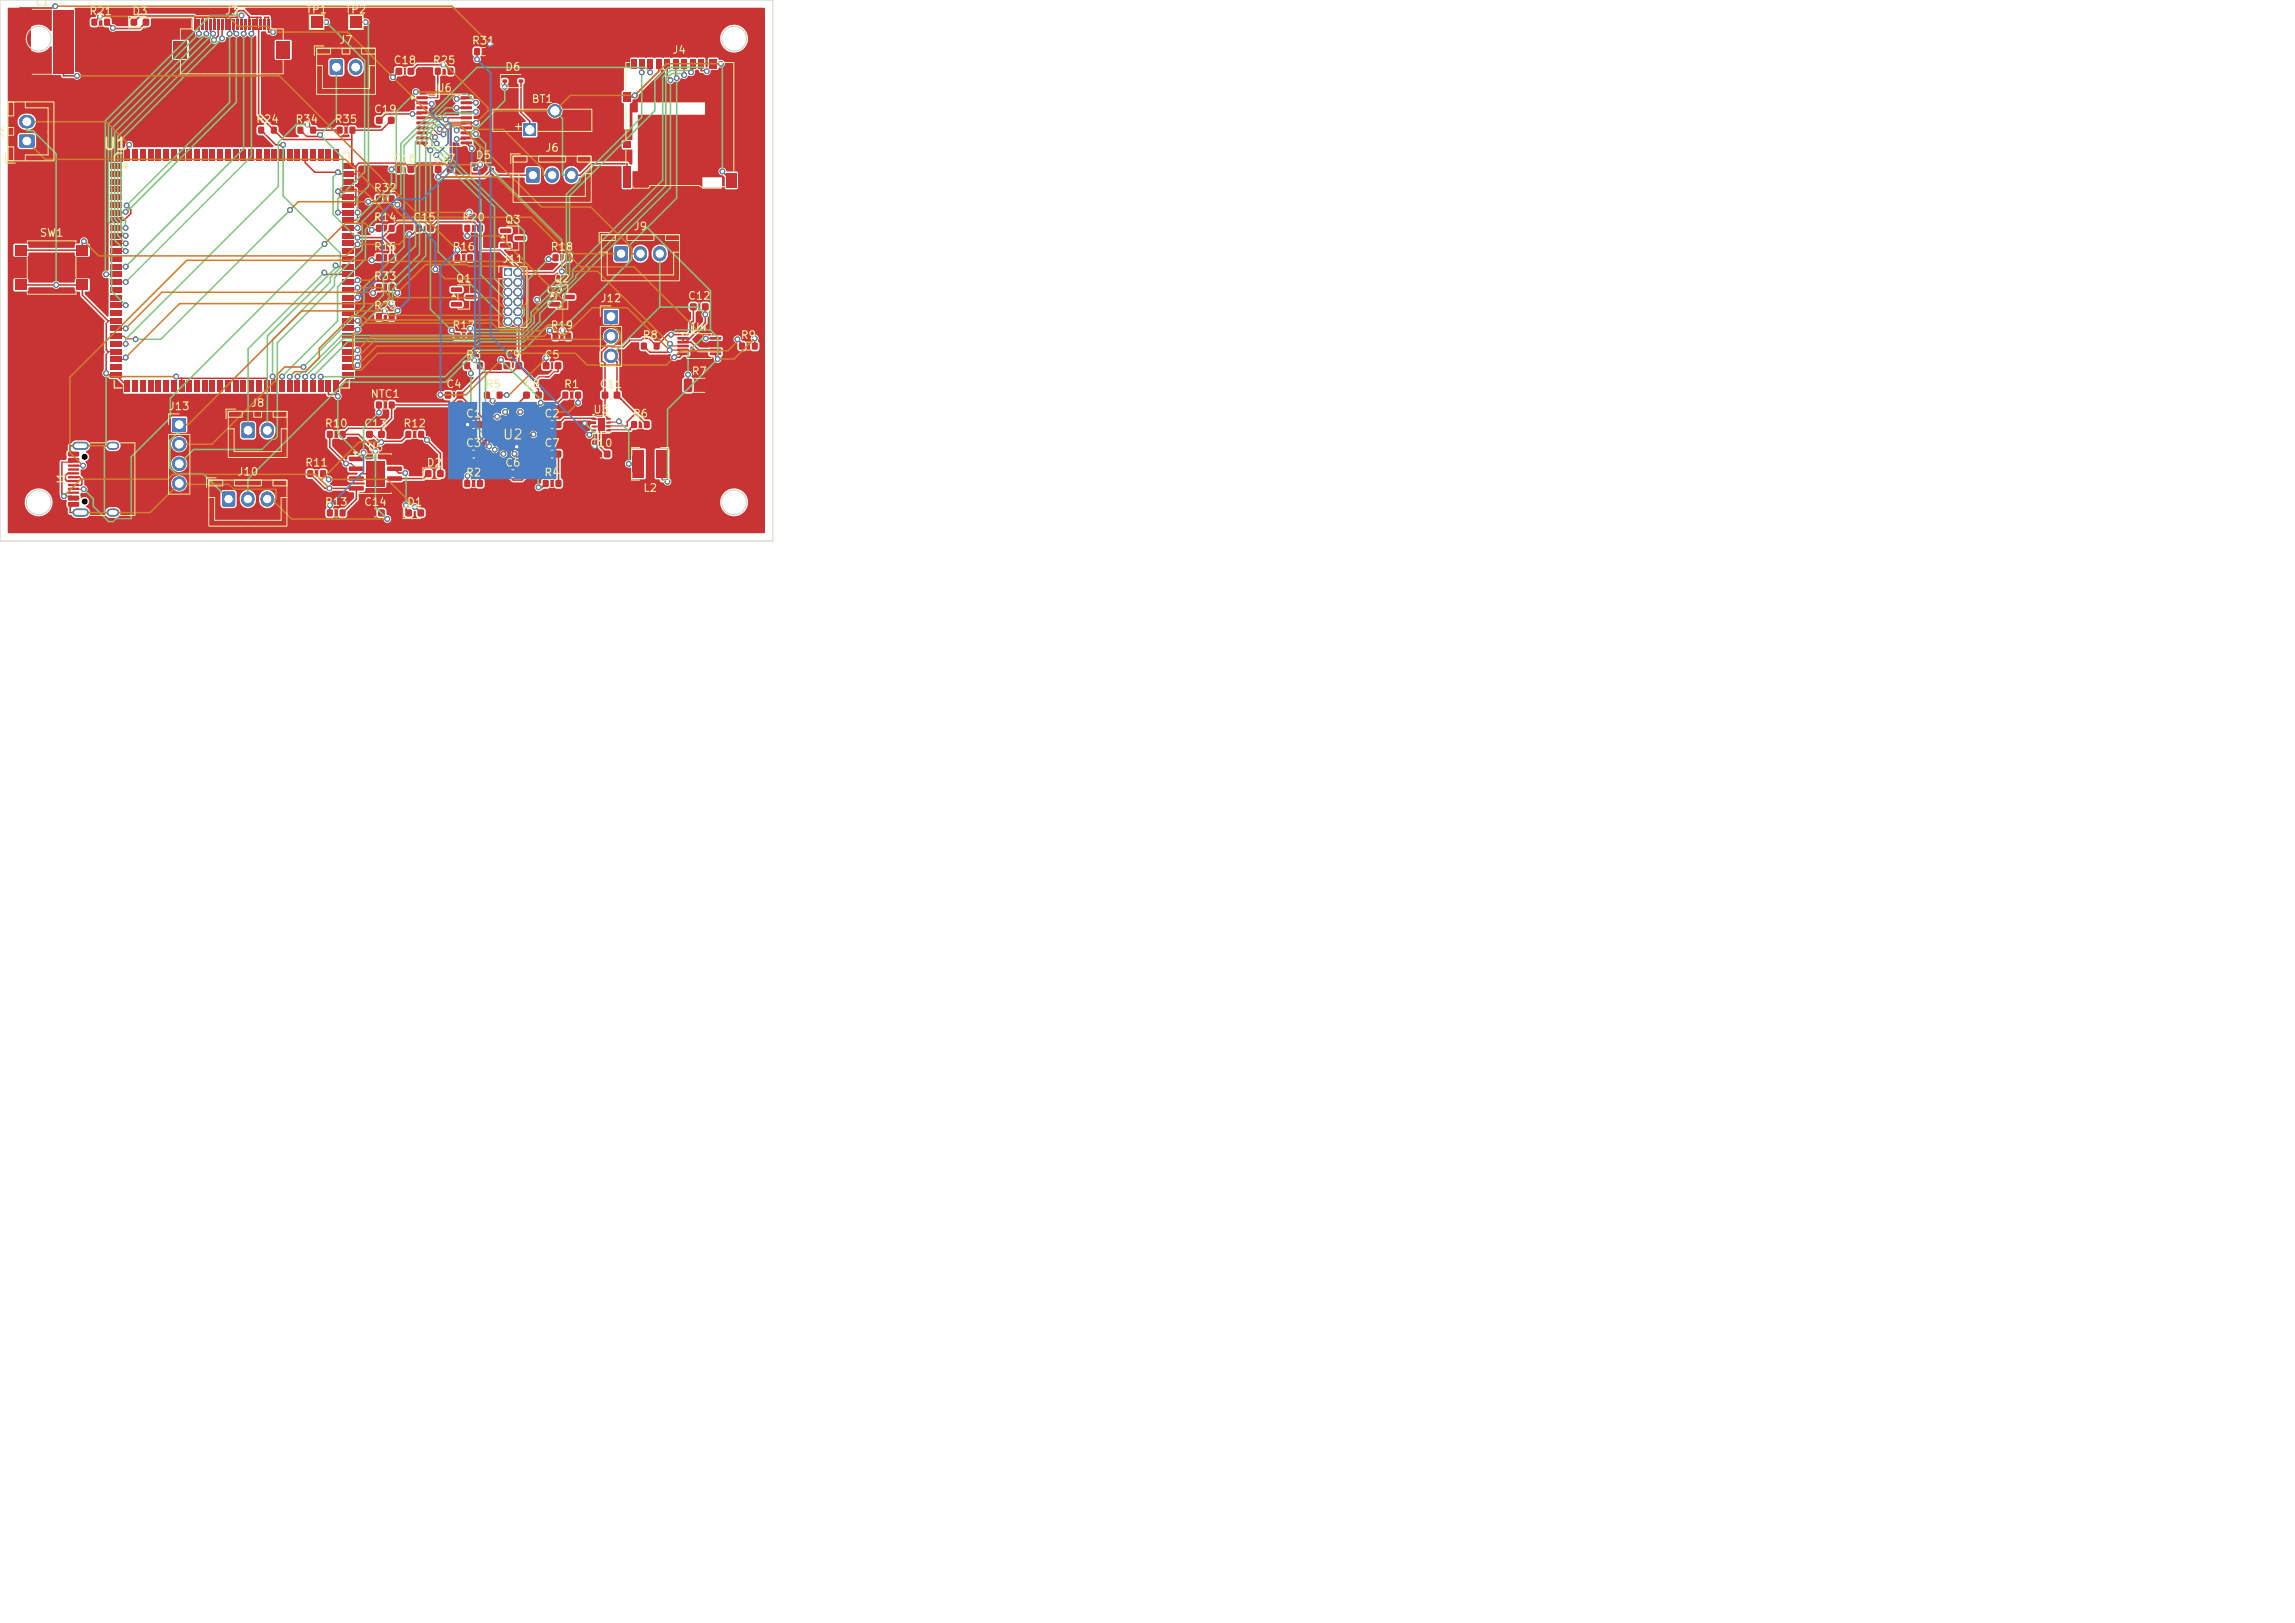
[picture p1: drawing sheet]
<svg xmlns="http://www.w3.org/2000/svg" width="297mm" height="210mm" viewBox="0 0 297 210" stroke-linecap="round" stroke-linejoin="round" font-family="sans-serif">
<defs><g id="words">
<text font-size="1.5" fill="#f2eda1" x="13.3" y="19.8">U1</text>
<text font-size="1.3" fill="#f2eda1" x="65" y="57.2">U2</text>
<g font-size="1" fill="#f2eda1">
<text x="4.5" y=".9">L1</text>
<text x="11.5" y="2.2">R21</text>
<text x="17" y="2.2">D3</text>
<text x="29" y="2.1">J3</text>
<text x="39.5" y="2">TP1</text>
<text x="43.8" y="5.9">J7</text>
<text x="44.6" y="2">TP2</text>
<text x="50.8" y="8.5">C18</text>
<text x="55.9" y="8.5">R25</text>
<text x="61" y="6">R31</text>
<text x="65.3" y="9.4">D6</text>
<text x="86.9" y="7.2">J4</text>
<text x=".7" y="18" transform="rotate(-90 .7 18)">J2</text>
<text x="33.1" y="16.2">R24</text>
<text x="38.1" y="16.2">R34</text>
<text x="43.2" y="16.2">R35</text>
<text x="48.3" y="14.9">C19</text>
<text x="56.4" y="12.1">U6</text>
<text x="66.4" y="17.1">+</text>
<text x="68.7" y="13.6">BT1</text>
<text x="50.8" y="21.2">C16</text>
<text x="55.9" y="21.2">C17</text>
<text x="61.5" y="20.8">D5</text>
<text x="70.5" y="19.9">J6</text>
<text x="48.3" y="28.9">R14</text>
<text x="48.3" y="25.1">R32</text>
<text x="53.4" y="28.9">C15</text>
<text x="59.7" y="28.9">R20</text>
<text x="65.3" y="29.2">Q3</text>
<text x="5.1" y="30.9">SW1</text>
<text x="48.3" y="32.7">R15</text>
<text x="58.5" y="32.7">R16</text>
<text x="64.9" y="34.3">J11</text>
<text x="71.2" y="32.7">R18</text>
<text x="81.9" y="30">J9</text>
<text x="48.3" y="40.3">R23</text>
<text x="48.3" y="36.5">R33</text>
<text x="58.9" y="36.8">Q1</text>
<text x="71.6" y="36.8">Q2</text>
<text x="77.6" y="39.3">J12</text>
<text x="88.9" y="39">C12</text>
<text x="58.5" y="42.8">R17</text>
<text x="60.2" y="46.6">R3</text>
<text x="65.3" y="46.6">C9</text>
<text x="70.4" y="46.6">C5</text>
<text x="71.2" y="42.8">R19</text>
<text x="83.1" y="44.1">R8</text>
<text x="89.4" y="43.1">U4</text>
<text x="95.8" y="44.1">R9</text>
<text x="21.8" y="53.3">J13</text>
<text x="32.4" y="52.9">J8</text>
<text x="47.9" y="51.7">NTC1</text>
<text x="57.7" y="50.5">C4</text>
<text x="62.8" y="50.5">R5</text>
<text x="67.8" y="50.5">C8</text>
<text x="72.9" y="50.5">R1</text>
<text x="76.7" y="53.7">U3</text>
<text x="77.5" y="50.5">C11</text>
<text x="89.4" y="48.8">R7</text>
<text x="42" y="55.5">R10</text>
<text x="47" y="55.5">C13</text>
<text x="47.5" y="58.6">U5</text>
<text x="52.1" y="55.5">R12</text>
<text x="60.2" y="54.3">C1</text>
<text x="60.2" y="58.1">C3</text>
<text x="70.4" y="58.1">C7</text>
<text x="70.4" y="54.3">C2</text>
<text x="76.2" y="58.1">C10</text>
<text x="81.8" y="54.3">R6</text>
<text x="8.7" y="63" transform="rotate(-90 8.7 63)">J1</text>
<text x="30.6" y="61.8">J10</text>
<text x="39.4" y="60.6">R11</text>
<text x="42" y="65.7">R13</text>
<text x="47" y="65.7">C14</text>
<text x="52.6" y="65.7">D1</text>
<text x="55.1" y="60.6">D2</text>
<text x="60.2" y="61.9">R2</text>
<text x="65.3" y="60.6">C6</text>
<text x="70.4" y="61.9">R4</text>
<text x="83.2" y="63.9">L2</text>
</g>
</g></defs>
<path d="M2.5 17.5l.2-.1h1.5l.2 .1 .1 .2-.1 1.3-.2 .1h-1.5l-.2-.1v-.1z" fill="#c83434"/>
<path d="M3.3 15.8h.3" fill="none" stroke="#c83434" stroke-width="1.7"/>
<g fill="#c83434">
<path d="M71.6 32.9h.6v.9h-.6z"/>
<path d="M73.2 32.9h.7v.9h-.7z"/>
<path d="M77.9 50.7h.2h.6v.2v.6l-.2 .1-.6-.1-.1-.1z"/>
<path d="M79.5 50.7h.1h.6l.1 .2-.1 .6-.1 .1-.6-.1-.1-.1z"/>
<path d="M64.4 55.1h.8v.2h-.8z"/>
<path d="M64.4 55.6h.8v.2h-.8z"/>
<path d="M64.4 56.1h.8v.2h-.8z"/>
<path d="M64.4 56.6h.8v.2h-.8z"/>
<path d="M64.4 57.1h.8v.2h-.8z"/>
<path d="M65.2 57.4h.3v.8h-.3z"/>
<path d="M65.7 57.4h.3v.8h-.3z"/>
<path d="M66.2 57.4h.3v.8h-.3z"/>
<path d="M66.7 57.4h.3v.8h-.3z"/>
<path d="M67.2 57.4h.3v.8h-.3z"/>
<path d="M67.6 57.1h.8v.2h-.8z"/>
<path d="M67.6 56.6h.8v.2h-.8z"/>
<path d="M67.6 56.1h.8v.2h-.8z"/>
<path d="M67.6 55.6h.8v.2h-.8z"/>
<path d="M67.6 55.1h.8v.2h-.8z"/>
<path d="M67.2 54.2h.3v.8h-.3z"/>
<path d="M66.7 54.2h.3v.8h-.3z"/>
<path d="M66.2 54.2h.3v.8h-.3z"/>
<path d="M65.7 54.2h.3v.8h-.3z"/>
<path d="M65.2 54.2h.3v.8h-.3z"/>
<path d="M65.5 55.3h1.8v1.8h-1.8z"/>
<path d="M71.6 43.1h.6v.8h-.6z"/>
<path d="M73.2 43.1h.7v.8h-.7z"/>
<path d="M88.5 49.1l.8-.1 .3 .1v1.4l-.2 .2h-.7l-.2-.1v-1.4z"/>
<path d="M91.5 49.1l.8-.1 .2 .1v1.4l-.1 .2h-.8l-.2-.1v-1.4z"/>
<path d="M42.3 55.8h.7v.8h-.7z"/>
<path d="M44 55.8h.7v.8h-.7z"/>
<path d="M60.1 54.5h.2h.6l.1 .2-.1 .6-.2 .1-.6-.1v-.1z"/>
<path d="M61.7 54.5h.1h.6l.1 .2-.1 .6-.1 .1-.6-.1-.1-.1z"/>
<path d="M58.4 37.2h1.3l.1 .1v.4l-.1 .1h-1.3l-.1-.2z"/>
<path d="M58.4 39.1h1.3l.1 .1v.4l-.1 .1h-1.3l-.1-.2z"/>
<path d="M60.3 38.2l1.3-.1 .1 .2v.3l-.2 .1h-1.2l-.1-.1z"/>
<path d="M65.2 46.9l.2-.1 .6 .1v.2v.6l-.2 .1-.6-.1-.1-.1z"/>
<path d="M66.8 46.9l.1-.1 .6 .1 .1 .2-.1 .6-.1 .1-.6-.1-.1-.1z"/>
<path d="M76.6 54.1h.5v.2h-.5z"/>
<path d="M76.6 54.6h.5v.2h-.5z"/>
<path d="M76.6 55.1h.5v.2h-.5z"/>
<path d="M76.6 55.6h.5v.2h-.5z"/>
<path d="M78.5 55.6h.5v.2h-.5z"/>
<path d="M78.5 55.1h.5v.2h-.5z"/>
<path d="M78.5 54.6h.5v.2h-.5z"/>
<path d="M78.5 54.1h.5v.2h-.5z"/>
<path d="M77.3 54.1h.9v1.6h-.9z"/>
<path d="M14.3 21.1h1.5v.7h-1.5z"/>
<path d="M14.3 22.1h1.5v.7h-1.5z"/>
<path d="M14.3 23.1h1.5v.7h-1.5z"/>
<path d="M14.3 24.1h1.5v.7h-1.5z"/>
<path d="M14.3 25.1h1.5v.7h-1.5z"/>
<path d="M14.3 26.1h1.5v.7h-1.5z"/>
<path d="M14.3 27.1h1.5v.7h-1.5z"/>
<path d="M14.3 28.1h1.5v.7h-1.5z"/>
<path d="M14.3 29.1h1.5v.7h-1.5z"/>
<path d="M14.3 30.1h1.5v.7h-1.5z"/>
<path d="M14.3 31.1h1.5v.7h-1.5z"/>
<path d="M14.3 32.1h1.5v.7h-1.5z"/>
<path d="M14.3 33.1h1.5v.7h-1.5z"/>
<path d="M14.3 34.1h1.5v.8h-1.5z"/>
<path d="M14.3 35.2h1.5v.7h-1.5z"/>
<path d="M14.3 36.2h1.5v.7h-1.5z"/>
<path d="M14.3 37.2h1.5v.7h-1.5z"/>
<path d="M14.3 38.2h1.5v.7h-1.5z"/>
<path d="M14.3 39.2h1.5v.7h-1.5z"/>
<path d="M14.3 40.2h1.5v.7h-1.5z"/>
<path d="M14.3 41.2h1.5v.7h-1.5z"/>
<path d="M14.3 42.2h1.5v.7h-1.5z"/>
<path d="M14.3 43.2h1.5v.7h-1.5z"/>
<path d="M14.3 44.2h1.5v.7h-1.5z"/>
<path d="M14.3 45.2h1.5v.7h-1.5z"/>
<path d="M14.3 46.2h1.5v.7h-1.5z"/>
<path d="M14.3 47.2h1.5v.7h-1.5z"/>
<path d="M14.3 48.2h1.5v.7h-1.5z"/>
<path d="M16.1 49.3h.7v1.5h-.7z"/>
<path d="M17.1 49.3h.7v1.5h-.7z"/>
<path d="M18.1 49.3h.7v1.5h-.7z"/>
<path d="M19.1 49.3h.7v1.5h-.7z"/>
<path d="M20.1 49.3h.7v1.5h-.7z"/>
<path d="M21.1 49.3h.7v1.5h-.7z"/>
<path d="M22.1 49.3h.7v1.5h-.7z"/>
<path d="M23.1 49.3h.7v1.5h-.7z"/>
<path d="M24.1 49.3h.7v1.5h-.7z"/>
<path d="M25.1 49.3h.7v1.5h-.7z"/>
<path d="M26.1 49.3h.7v1.5h-.7z"/>
<path d="M27.1 49.3h.7v1.5h-.7z"/>
<path d="M28.1 49.3h.7v1.5h-.7z"/>
<path d="M29.1 49.3h.7v1.5h-.7z"/>
<path d="M30.2 49.3h.7v1.5h-.7z"/>
<path d="M31.2 49.3h.7v1.5h-.7z"/>
<path d="M32.2 49.3h.7v1.5h-.7z"/>
<path d="M33.2 49.3h.7v1.5h-.7z"/>
<path d="M34.2 49.3h.7v1.5h-.7z"/>
<path d="M35.2 49.3h.7v1.5h-.7z"/>
<path d="M36.2 49.3h.7v1.5h-.7z"/>
<path d="M37.2 49.3h.7v1.5h-.7z"/>
<path d="M38.2 49.3h.7v1.5h-.7z"/>
<path d="M39.2 49.3h.7v1.5h-.7z"/>
<path d="M40.2 49.3h.7v1.5h-.7z"/>
<path d="M41.2 49.3h.7v1.5h-.7z"/>
<path d="M42.2 49.2h.7v1.5h-.7z"/>
<path d="M43.2 49.3h.7v1.5h-.7z"/>
<path d="M44.2 48.2h1.5v.7h-1.5z"/>
<path d="M44.2 47.2h1.5v.7h-1.5z"/>
<path d="M44.2 46.2h1.5v.7h-1.5z"/>
<path d="M44.2 45.2h1.5v.7h-1.5z"/>
<path d="M44.2 44.2h1.5v.7h-1.5z"/>
<path d="M44.2 43.2h1.5v.7h-1.5z"/>
<path d="M44.2 42.2h1.5v.7h-1.5z"/>
<path d="M44.2 41.2h1.5v.7h-1.5z"/>
<path d="M44.2 40.2h1.5v.7h-1.5z"/>
<path d="M44.2 39.2h1.5v.7h-1.5z"/>
<path d="M44.2 38.2h1.5v.7h-1.5z"/>
<path d="M44.2 37.2h1.5v.7h-1.5z"/>
<path d="M44.2 36.2h1.5v.7h-1.5z"/>
<path d="M44.2 35.2h1.5v.7h-1.5z"/>
<path d="M44.2 34.2h1.5v.7h-1.5z"/>
<path d="M44.2 33.1h1.5v.7h-1.5z"/>
<path d="M44.2 32.1h1.5v.7h-1.5z"/>
<path d="M44.2 31.1h1.5v.7h-1.5z"/>
<path d="M44.2 30.1h1.5v.7h-1.5z"/>
<path d="M44.2 29.1h1.5v.7h-1.5z"/>
<path d="M44.2 28.1h1.5v.7h-1.5z"/>
<path d="M44.2 27.1h1.5v.7h-1.5z"/>
<path d="M44.2 26.1h1.5v.7h-1.5z"/>
<path d="M44.2 25.1h1.5v.7h-1.5z"/>
<path d="M44.2 24.1h1.5v.7h-1.5z"/>
<path d="M44.2 23.1h1.5v.7h-1.5z"/>
<path d="M44.2 22.1h1.5v.7h-1.5z"/>
<path d="M44.2 21.1h1.5v.7h-1.5z"/>
<path d="M43.2 19.3h.7v1.5h-.7z"/>
<path d="M42.2 19.3h.7v1.5h-.7z"/>
<path d="M41.2 19.3h.7v1.5h-.7z"/>
<path d="M40.2 19.3h.7v1.5h-.7z"/>
<path d="M39.2 19.3h.7v1.5h-.7z"/>
<path d="M38.2 19.3h.7v1.5h-.7z"/>
<path d="M37.2 19.3h.7v1.5h-.7z"/>
<path d="M36.2 19.3h.7v1.5h-.7z"/>
<path d="M35.2 19.3h.7v1.5h-.7z"/>
<path d="M34.2 19.3h.7v1.5h-.7z"/>
<path d="M33.2 19.3h.7v1.5h-.7z"/>
<path d="M32.2 19.3h.7v1.5h-.7z"/>
<path d="M31.2 19.3h.7v1.5h-.7z"/>
<path d="M30.2 19.3h.7v1.5h-.7z"/>
<path d="M29.1 19.3h.7v1.5h-.7z"/>
<path d="M28.1 19.3h.7v1.5h-.7z"/>
<path d="M27.1 19.3h.7v1.5h-.7z"/>
<path d="M26.1 19.3h.7v1.5h-.7z"/>
<path d="M25.1 19.3h.7v1.5h-.7z"/>
<path d="M24.1 19.3h.7v1.5h-.7z"/>
<path d="M23.1 19.3h.7v1.5h-.7z"/>
<path d="M22.1 19.3h.7v1.5h-.7z"/>
<path d="M21.1 19.3h.7v1.5h-.7z"/>
<path d="M20.1 19.3h.7v1.5h-.7z"/>
<path d="M19.1 19.3h.7v1.5h-.7z"/>
<path d="M18.1 19.3h.7v1.5h-.7z"/>
<path d="M17.1 19.3h.7v1.5h-.7z"/>
<path d="M16.1 19.3h.7v1.5h-.7z"/>
<path d="M67.8 16h1.6v1.6h-1.6z"/>
</g>
<circle cx="71.8" cy="14.3" r=".8" fill="#c83434" stroke="#c83434" stroke-width=".13"/>
<g fill="#c83434">
<path d="M48.7 40.6h.7v.8h-.7z"/>
<path d="M50.3 40.6h.7v.8h-.7z"/>
<path d="M48.7 15.2l.2-.1 .6 .1v.1v.7h-.2h-.6l-.1-.2z"/>
<path d="M50.3 15.2l.1-.1 .6 .1 .1 .1-.1 .7h-.1h-.6l-.1-.2z"/>
<path d="M72.8 50.7h.7v.8h-.7z"/>
<path d="M74.5 50.7h.7v.8h-.7z"/>
<path d="M71.1 37.2h1.3l.1 .1v.4l-.1 .1h-1.3l-.1-.2z"/>
<path d="M71.1 39.1h1.3l.1 .1v.4l-.1 .1h-1.3l-.1-.2z"/>
<path d="M73 38.2l1.3-.1 .1 .2v.3l-.2 .1h-1.2l-.1-.1z"/>
<path d="M42.8 7.8l.1-.1 1.4 .1 .1 .1v1.5l-.1 .2-.2 .1-1.3-.1-.1-.2v-1.5z"/>
</g>
<path d="M46 8.5v.3" fill="none" stroke="#c83434" stroke-width="1.7"/>
<g fill="#c83434">
<path d="M60.1 62.1h.7v.9h-.7z"/>
<path d="M61.8 62.1h.7v.9h-.7z"/>
<path d="M60.1 58.3h.2h.6l.1 .2-.1 .7h-.2h-.6v-.2z"/>
<path d="M61.7 58.3h.1h.6l.1 .2-.1 .7h-.1h-.6l-.1-.2z"/>
<path d="M45.2 59.1h1.8l.1 .1v.4l-.2 .1h-1.7l-.1-.2z"/>
<path d="M45.2 60.4h1.8l.1 .1v.4l-.2 .1-1.7-.1-.1-.1z"/>
<path d="M45.2 61.7l1.8-.1 .1 .2v.3l-.2 .1h-1.7l-.1-.1z"/>
<path d="M45.2 62.9h1.8l.1 .1v.4l-.2 .1h-1.7l-.1-.2z"/>
<path d="M50.1 62.9h1.8l.1 .1v.4l-.1 .1h-1.7l-.1-.2z"/>
<path d="M50.1 61.7l1.8-.1 .1 .2v.3l-.1 .1h-1.7l-.1-.1z"/>
<path d="M50.1 60.4h1.8l.1 .1v.4l-.1 .1-1.7-.1-.1-.1z"/>
<path d="M50.1 59.1h1.8l.1 .1v.4l-.1 .1h-1.7l-.1-.2z"/>
<path d="M47.4 59.6h2.4v3.3h-2.4z"/>
<path d="M58.9 43.1h.6v.8h-.6z"/>
<path d="M60.5 43.1h.7v.8h-.7z"/>
<path d="M52.5 66h.8v.8h-.8z"/>
<path d="M54.1 66h.7v.8h-.7z"/>
<path d="M56.3 8.8h.7v.8h-.7z"/>
<path d="M58 8.8h.6v.8h-.6z"/>
<path d="M64.7 29.6h1.4l.1 .1v.4l-.2 .1-1.2-.1-.1-.1z"/>
<path d="M64.7 31.5h1.4l.1 .1v.4l-.2 .1-1.2-.1-.1-.1z"/>
<path d="M66.6 30.6l1.4-.1v.2v.3l-.1 .1h-1.2l-.1-.1z"/>
<path d="M60.1 46.9h.7v.8h-.7z"/>
<path d="M61.8 46.9h.7v.8h-.7z"/>
<path d="M28.8 63.7l.2-.1 1.4 .1v.2v1.4v.2l-.2 .1-1.4-.1-.1-.2v-1.4z"/>
</g>
<path d="M32.1 64.5v.2M34.6 64.5v.2" fill="none" stroke="#c83434" stroke-width="1.7"/>
<g fill="#c83434">
<path d="M25.1 2.6h.3v1.3h-.3z"/>
<path d="M25.6 2.6h.3v1.3h-.3z"/>
<path d="M26.1 2.6h.3v1.3h-.3z"/>
<path d="M26.6 2.6h.3v1.3h-.3z"/>
<path d="M27.1 2.6h.3v1.3h-.3z"/>
<path d="M27.6 2.6h.3v1.3h-.3z"/>
<path d="M28.1 2.6h.3v1.3h-.3z"/>
<path d="M28.6 2.6h.3v1.3h-.3z"/>
<path d="M29.1 2.6h.3v1.3h-.3z"/>
<path d="M29.6 2.6h.3v1.3h-.3z"/>
<path d="M30.1 2.6h.3v1.3h-.3z"/>
<path d="M30.6 2.6h.3v1.3h-.3z"/>
<path d="M31.1 2.6h.3v1.3h-.3z"/>
<path d="M31.6 2.6h.3v1.3h-.3z"/>
<path d="M32.1 2.6h.3v1.3h-.3z"/>
<path d="M32.6 2.6h.3v1.3h-.3z"/>
<path d="M33.1 2.6h.3v1.3h-.3z"/>
<path d="M33.6 2.6h.3v1.3h-.3z"/>
<path d="M34.1 2.6h.3v1.3h-.3z"/>
<path d="M34.6 2.6h.3v1.3h-.3z"/>
<path d="M22.5 5.4h1.7v2.2h-1.7z"/>
<path d="M35.7 5.4h1.9v2.2h-1.9z"/>
<path d="M56.3 21.5l.2-.1 .6 .1 .1 .2-.1 .6-.2 .1-.6-.1v-.1z"/>
<path d="M57.9 21.5l.1-.1 .6 .1 .1 .2-.1 .6-.1 .1-.6-.1-.1-.1z"/>
<path d="M1.9 31.7h1.6v1.3h-1.6z"/>
<path d="M9.9 31.7h1.5v1.3h-1.5z"/>
<path d="M1.9 36.2h1.6v1.3h-1.6z"/>
<path d="M9.9 36.2h1.5v1.3h-1.5z"/>
<path d="M1.3 1.3h2.6v8.2h-2.6z"/>
<path d="M6.9 1.3h2.6v8.2h-2.6z"/>
<path d="M70.3 46.9l.1-.1 .7 .1v.2v.6l-.2 .1-.6-.1-.1-.1z"/>
<path d="M71.8 46.9l.2-.1 .6 .1 .1 .2-.1 .6-.2 .1-.6-.1v-.1z"/>
<path d="M8.8 65h1.3l.1 .1v.4l-.1 .1-1.2-.1-.1-.1z"/>
<path d="M8.8 64.2h1.3l.1 .1v.4l-.1 .1-1.2-.1-.1-.1z"/>
<path d="M8.8 63.1h1.4v.2v.1h-1.3z"/>
<path d="M8.8 62.1h1.4v.2v.1h-1.3z"/>
<path d="M8.8 61.6h1.4v.2v.1h-1.3z"/>
<path d="M8.8 60.6h1.4v.2v.1h-1.3z"/>
<path d="M8.8 59.3h1.3l.1 .1v.4l-.1 .1-1.2-.1-.1-.1z"/>
<path d="M8.8 58.5h1.3l.1 .1v.4l-.1 .1-1.2-.1-.1-.1z"/>
<path d="M8.8 60.1h1.4v.2v.1h-1.3z"/>
<path d="M8.8 61.1h1.4v.2v.1h-1.3z"/>
<path d="M8.8 62.6h1.4v.2v.1h-1.3z"/>
<path d="M8.8 63.6h1.4v.2v.1h-1.3z"/>
</g>
<path d="M9.9 57.7h1.1M14.3 57.7h.6M9.9 66.3h1.1M14.3 66.3h.6" fill="none" stroke="#c83434" stroke-width="1"/>
<g fill="#c83434">
<path d="M58.9 32.9h.6v.9h-.6z"/>
<path d="M60.5 32.9h.7v.9h-.7z"/>
<path d="M68.2 21.8l.1-.1 1.4 .1 .1 .1v1.5l-.1 .2h-.1h-1.4l-.1-.2v-1.5z"/>
</g>
<path d="M71.5 22.5v.3M74 22.5v.3" fill="none" stroke="#c83434" stroke-width="1.7"/>
<g fill="#c83434">
<path d="M81.9 58.2h1.5v3.6h-1.5z"/>
<path d="M84.9 58.2h1.5v3.6h-1.5z"/>
<path d="M45.3 2.1h1.5v1.5h-1.5z"/>
<path d="M83 44.4h.7v.8h-.7z"/>
<path d="M84.6 44.4h.7v.8h-.7z"/>
<path d="M11.9 2.5h.6v.8h-.6z"/>
<path d="M13.5 2.5h.7v.8h-.7z"/>
<path d="M51.2 8.8l.2-.1 .6 .1 .1 .2-.1 .6-.1 .1-.7-.1v-.1z"/>
<path d="M52.8 8.8l.1-.1 .7 .1v.2v.6l-.2 .1-.6-.1-.1-.1z"/>
<path d="M51.2 21.5l.2-.1 .6 .1 .1 .2-.1 .6-.1 .1-.7-.1v-.1z"/>
<path d="M52.8 21.5l.1-.1 .7 .1v.2v.6l-.2 .1-.6-.1-.1-.1z"/>
<path d="M57.6 50.7h.1h.7v.2v.6l-.2 .1-.6-.1-.1-.1z"/>
<path d="M59.1 50.7h.2h.6l.1 .2-.1 .6-.2 .1-.6-.1v-.1z"/>
<path d="M81.7 54.5h.7v.9h-.7z"/>
<path d="M83.4 54.5h.6v.9h-.6z"/>
<path d="M70.3 58.3h.1h.7v.2v.7h-.2h-.6l-.1-.2z"/>
<path d="M71.8 58.3h.2h.6l.1 .2-.1 .7h-.2h-.6v-.2z"/>
<path d="M65.1 10.3h.5v.4h-.5z"/>
<path d="M67.2 10.3h.5v.4h-.5z"/>
<path d="M22.3 54.1h1.7v1.7h-1.7z"/>
</g>
<g fill="#c83434" stroke="#c83434" stroke-width=".13">
<circle cx="23.2" cy="57.5" r=".85"/>
<circle cx="23.2" cy="60" r=".85"/>
<circle cx="23.2" cy="62.6" r=".85"/>
</g>
<g fill="#c83434">
<path d="M40.2 2.1h1.5v1.5h-1.5z"/>
<path d="M43.6 16.4h.7v.9h-.7z"/>
<path d="M45.3 16.4h.6v.9h-.6z"/>
<path d="M65.2 60.9l.2-.1 .6 .1v.1v.7l-.2 .1-.6-.1-.1-.2z"/>
<path d="M66.8 60.9l.1-.1 .6 .1 .1 .1-.1 .7-.1 .1-.6-.1-.1-.2z"/>
<path d="M33.5 16.4h.6v.9h-.6z"/>
<path d="M35.1 16.4h.7v.9h-.7z"/>
<path d="M48.7 29.1h.7v.9h-.7z"/>
<path d="M50.3 29.1h.7v.9h-.7z"/>
<path d="M48.7 32.9h.7v.9h-.7z"/>
<path d="M50.3 32.9h.7v.9h-.7z"/>
<path d="M53.9 12.5h1.4v.3h-1.4z"/>
<path d="M53.9 13.1h1.4v.3l-1.4 .1z"/>
<path d="M53.9 13.8h1.4v.3h-1.4z"/>
<path d="M53.9 14.4h1.4v.3l-1.4 .1z"/>
<path d="M53.9 15.1h1.4v.3h-1.4z"/>
<path d="M53.9 15.7h1.4v.3l-1.4 .1z"/>
<path d="M53.9 16.4h1.4v.3h-1.4z"/>
<path d="M53.9 17h1.4v.3l-1.4 .1z"/>
<path d="M53.9 17.7h1.4v.3h-1.4z"/>
<path d="M53.9 18.3h1.4v.3l-1.4 .1z"/>
<path d="M59.6 18.3h1.4l.1 .3-1.4 .1z"/>
<path d="M59.6 17.7h1.4l.1 .3h-1.4z"/>
<path d="M59.6 17h1.4l.1 .3-1.4 .1z"/>
<path d="M59.6 16.4h1.4l.1 .3h-1.4z"/>
<path d="M59.6 15.7h1.4l.1 .3-1.4 .1z"/>
<path d="M59.6 15.1h1.4l.1 .3h-1.4z"/>
<path d="M59.6 14.4h1.4l.1 .3-1.4 .1z"/>
<path d="M59.6 13.8h1.4l.1 .3h-1.4z"/>
<path d="M59.6 13.1h1.4l.1 .3-1.4 .1z"/>
<path d="M59.6 12.5h1.4l.1 .3h-1.4z"/>
<path d="M70.3 62.1h.7v.9h-.7z"/>
<path d="M71.9 62.1h.7v.9h-.7z"/>
<path d="M61.2 21.7h.6v.4h-.6z"/>
<path d="M63.3 21.7h.6v.4h-.6z"/>
<path d="M47.4 66l.2-.1 .6 .1 .1 .1-.1 .7h-.2h-.6v-.2z"/>
<path d="M49 66l.1-.1 .6 .1 .1 .1-.1 .7h-.1h-.6l-.1-.2z"/>
<path d="M47.4 55.8l.2-.1 .6 .1 .1 .2-.1 .6-.2 .1-.6-.1v-.1z"/>
<path d="M49 55.8l.1-.1 .6 .1 .1 .2-.1 .6-.1 .1-.6-.1-.1-.1z"/>
<path d="M78.2 40.1h1.7v1.7h-1.7z"/>
</g>
<g fill="#c83434" stroke="#c83434" stroke-width=".13">
<circle cx="79.1" cy="43.5" r=".85"/>
<circle cx="79.1" cy="46" r=".85"/>
</g>
<g fill="#c83434">
<path d="M48.7 52h.7v.8h-.7z"/>
<path d="M50.3 52h.7v.8h-.7z"/>
<path d="M95.7 44.4h.7v.8h-.7z"/>
<path d="M97.3 44.4h.7v.8h-.7z"/>
<path d="M79.6 31.9h.2h1.4v.2v1.5v.1l-.2 .1-1.4-.1-.1-.1v-1.5z"/>
</g>
<path d="M82.9 32.7v.3M85.4 32.7v.3" fill="none" stroke="#c83434" stroke-width="1.7"/>
<g fill="#c83434">
<path d="M87.7 43.6h1.4v.3v.1h-1.4v-.1z"/>
<path d="M87.7 44.1h1.4v.3v.1h-1.4v-.1z"/>
<path d="M87.7 44.6h1.4v.3v.1h-1.4v-.1z"/>
<path d="M87.7 45.1h1.4v.3v.1h-1.4v-.1z"/>
<path d="M87.7 45.6h1.4v.3v.1h-1.4v-.1z"/>
<path d="M91.9 45.6h1.4v.3v.1h-1.4v-.1z"/>
<path d="M91.9 45.1h1.4v.3v.1h-1.4v-.1z"/>
<path d="M91.9 44.6h1.4v.3v.1h-1.4v-.1z"/>
<path d="M91.9 44.1h1.4v.3v.1h-1.4v-.1z"/>
<path d="M91.9 43.6h1.4v.3v.1h-1.4v-.1z"/>
<path d="M67.8 50.7h.1h.6l.1 .2-.1 .6-.1 .1-.6-.1-.1-.1z"/>
<path d="M69.3 50.7h.2h.6v.2v.6l-.2 .1-.6-.1-.1-.1z"/>
<path d="M48.7 25.3h.7v.8h-.7z"/>
<path d="M50.3 25.3h.7v.8h-.7z"/>
<path d="M55 60.9h.8v.8h-.8z"/>
<path d="M56.6 60.9h.8v.8h-.8z"/>
<path d="M16.9 2.5h.8v.8h-.8z"/>
<path d="M18.5 2.5h.8v.8h-.8z"/>
<path d="M90.4 7.6h.7v1.2h-.7z"/>
<path d="M89.3 7.6h.7v1.2h-.7z"/>
<path d="M88.2 7.6h.7v1.2h-.7z"/>
<path d="M87.1 7.6h.7v1.2h-.7z"/>
<path d="M86 7.6h.7v1.2h-.7z"/>
<path d="M84.9 7.6h.7v1.2h-.7z"/>
<path d="M83.8 7.6h.7v1.2h-.7z"/>
<path d="M82.7 7.6h.7v1.2h-.7z"/>
<path d="M81.7 7.6h.7v1.2h-.7z"/>
<path d="M80.6 18.3h1v.8h-1z"/>
<path d="M80.6 11.9h1v1.2h-1z"/>
<path d="M80.6 21.5h1v2.8h-1z"/>
<path d="M91.8 7.6h1v1.2h-1z"/>
<path d="M94 22.4h1.3v1.9h-1.3z"/>
<path d="M42.3 66h.7v.8h-.7z"/>
<path d="M44 66h.7v.8h-.7z"/>
<path d="M60.1 29.1h.7v.9h-.7z"/>
<path d="M61.8 29.1h.7v.9h-.7z"/>
<path d="M65.2 34.8h1v1h-1z"/>
</g>
<g fill="#c83434" stroke="#c83434" stroke-width=".13">
<circle cx="67" cy="35.3" r=".5"/>
<circle cx="65.7" cy="36.5" r=".5"/>
<circle cx="67" cy="36.5" r=".5"/>
<circle cx="65.7" cy="37.8" r=".5"/>
<circle cx="67" cy="37.8" r=".5"/>
<circle cx="65.7" cy="39.1" r=".5"/>
<circle cx="67" cy="39.1" r=".5"/>
<circle cx="65.7" cy="40.3" r=".5"/>
<circle cx="67" cy="40.3" r=".5"/>
<circle cx="65.7" cy="41.6" r=".5"/>
<circle cx="67" cy="41.6" r=".5"/>
</g>
<g fill="#c83434">
<path d="M70.3 54.5h.1h.7v.2v.6l-.2 .1-.6-.1-.1-.1z"/>
<path d="M71.8 54.5h.2h.6l.1 .2-.1 .6-.2 .1-.6-.1v-.1z"/>
<path d="M89.3 39.3l.2-.1 .6 .1 .1 .2-.1 .6-.1 .1-.7-.1v-.1z"/>
<path d="M90.9 39.3l.1-.1 .7 .1v.2v.6l-.2 .1-.6-.1-.1-.1z"/>
<path d="M31.3 54.8l.2-.1 1.4 .1v.1v1.5v.2l-.2 .1-1.4-.1-.1-.2v-1.5z"/>
</g>
<path d="M34.6 55.5v.3" fill="none" stroke="#c83434" stroke-width="1.7"/>
<g fill="#c83434">
<path d="M38.5 16.4h.7v.9h-.7z"/>
<path d="M40.2 16.4h.7v.9h-.7z"/>
<path d="M52.5 55.8h.7v.8h-.7z"/>
<path d="M54.2 55.8h.6v.8h-.6z"/>
<path d="M48.7 36.7h.7v.9h-.7z"/>
<path d="M50.3 36.7h.7v.9h-.7z"/>
<path d="M62.7 50.7h.6v.8h-.6z"/>
<path d="M64.3 50.7h.7v.8h-.7z"/>
<path d="M61.4 6.3h.7v.8h-.7z"/>
<path d="M63 6.3h.7v.8h-.7z"/>
<path d="M53.8 29.1h.1h.6l.1 .2-.1 .6-.1 .1-.6-.1-.1-.1z"/>
<path d="M55.3 29.1h.2h.6l.1 .2-.1 .6-.2 .1-.6-.1v-.1z"/>
<path d="M39.8 60.9h.7v.8h-.7z"/>
<path d="M41.5 60.9h.6v.8h-.6z"/>
<path d="M76.6 58.3h.2h.6l.1 .2-.1 .7h-.1h-.7v-.2z"/>
<path d="M78.2 58.3h.1h.7v.2v.7h-.2h-.6l-.1-.2z"/>
</g>
<g fill="#c83434" stroke="#c83434" stroke-width=".13">
<circle cx="89" cy="48.5" r=".3"/>
<circle cx="91.3" cy="43.8" r=".3"/>
<circle cx="43.7" cy="51.3" r=".3"/>
<circle cx="43.7" cy="22.3" r=".3"/>
<circle cx="91.3" cy="40.7" r=".3"/>
<circle cx="16.7" cy="18.7" r=".3"/>
<circle cx="61.6" cy="15.9" r=".3"/>
<circle cx="82.1" cy="12.3" r=".3"/>
<circle cx="22.8" cy="48.7" r=".3"/>
<circle cx="69" cy="56.2" r=".3"/>
<circle cx="46.3" cy="30.7" r=".3"/>
<circle cx="48.6" cy="58.4" r=".3"/>
<circle cx="93.5" cy="22.2" r=".3"/>
<circle cx="64.3" cy="53.9" r=".3"/>
<circle cx="57.4" cy="8.4" r=".3"/>
<circle cx="50.1" cy="67.2" r=".3"/>
<circle cx="13.7" cy="48.3" r=".3"/>
<circle cx="7.3" cy="36.9" r=".3"/>
<circle cx="93.3" cy="8.2" r=".3"/>
<circle cx="60.8" cy="42.5" r=".3"/>
<circle cx="71" cy="33.5" r=".3"/>
<circle cx="50.9" cy="10" r=".3"/>
<circle cx="56.7" cy="22.9" r=".3"/>
<circle cx="92.9" cy="46.5" r=".3"/>
<circle cx="12.9" cy="2.1" r=".3"/>
<circle cx="86.4" cy="62.3" r=".3"/>
<circle cx="49.8" cy="40.2" r=".3"/>
<circle cx="57.7" cy="15.5" r=".3"/>
<circle cx="86.8" cy="43.3" r=".3"/>
<circle cx="35.3" cy="4.2" r=".3"/>
<circle cx="97.7" cy="43.8" r=".3"/>
<circle cx="87.6" cy="10.1" r=".3"/>
<circle cx="61" cy="19.2" r=".3"/>
<circle cx="63.3" cy="57.8" r=".3"/>
<circle cx="64" cy="58.2" r=".3"/>
<circle cx="60.9" cy="48.3" r=".3"/>
<circle cx="61.4" cy="46.6" r=".3"/>
<circle cx="10" cy="9.8" r=".3"/>
<circle cx="65.1" cy="58.7" r=".3"/>
<circle cx="60.7" cy="27.5" r=".3"/>
<circle cx="66.6" cy="58.7" r=".3"/>
<circle cx="77" cy="57.8" r=".3"/>
<circle cx="66.9" cy="57.8" r=".22"/>
<circle cx="63.4" cy="5.7" r=".3"/>
<circle cx="60.5" cy="54.9" r=".23"/>
<circle cx="7.1" cy=".8" r=".3"/>
<circle cx="75.7" cy="54.8" r=".3"/>
<circle cx="43.7" cy="24.8" r=".3"/>
<circle cx="57" cy="51.1" r=".3"/>
<circle cx="70" cy="52.1" r=".3"/>
<circle cx="64.8" cy="46.6" r=".3"/>
<circle cx="59.2" cy="32.4" r=".3"/>
<circle cx="41.4" cy="17.5" r=".3"/>
<circle cx="67.3" cy="53.3" r=".3"/>
<circle cx="60.5" cy="61.6" r=".3"/>
<circle cx="74.8" cy="52.1" r=".3"/>
<circle cx="63.7" cy="51.9" r=".3"/>
<circle cx="69.7" cy="63.1" r=".3"/>
<circle cx="65.4" cy="53.3" r=".3"/>
<circle cx="71.1" cy="42.8" r=".3"/>
<circle cx="46.3" cy="45.3" r=".3"/>
<circle cx="72.8" cy="42.8" r=".3"/>
<circle cx="60.5" cy="30.5" r=".3"/>
<circle cx="44.8" cy="60" r=".3"/>
<circle cx="61.7" cy="7.7" r=".3"/>
<circle cx="76.3" cy="56.3" r=".3"/>
<circle cx="81.4" cy="60" r=".3"/>
<circle cx="80.1" cy="54.5" r=".3"/>
<circle cx="16.3" cy="27.4" r=".3"/>
<circle cx="30.6" cy="4.4" r=".3"/>
<circle cx="16.4" cy="26.6" r=".3"/>
<circle cx="29.7" cy="4.4" r=".3"/>
<circle cx="16.3" cy="29.5" r=".3"/>
<circle cx="28.8" cy="5" r=".3"/>
<circle cx="16.3" cy="30.5" r=".3"/>
<circle cx="27.7" cy="5.2" r=".3"/>
<circle cx="27.6" cy="4.4" r=".3"/>
<circle cx="16.3" cy="31.5" r=".3"/>
<circle cx="26.7" cy="4.4" r=".3"/>
<circle cx="16.3" cy="32.5" r=".3"/>
<circle cx="31.5" cy="4.4" r=".3"/>
<circle cx="16.3" cy="34.5" r=".3"/>
<circle cx="13.7" cy="35.5" r=".3"/>
<circle cx="31.3" cy="2" r=".3"/>
<circle cx="32.5" cy="4.4" r=".3"/>
<circle cx="16.3" cy="36.5" r=".3"/>
<circle cx="25.8" cy="4.4" r=".3"/>
<circle cx="16.3" cy="39.5" r=".3"/>
<circle cx="16.3" cy="42.5" r=".3"/>
<circle cx="48.3" cy="37.9" r=".3"/>
<circle cx="17.5" cy="43.9" r=".3"/>
<circle cx="37.5" cy="27.2" r=".3"/>
<circle cx="47.7" cy="26.1" r=".3"/>
<circle cx="16.3" cy="44.5" r=".3"/>
<circle cx="39.8" cy="16.1" r=".3"/>
<circle cx="59.1" cy="16.9" r=".3"/>
<circle cx="16.3" cy="46.3" r=".3"/>
<circle cx="50.6" cy="39.3" r=".3"/>
<circle cx="35.3" cy="48.7" r=".3"/>
<circle cx="36.6" cy="18.7" r=".3"/>
<circle cx="84.1" cy="9.4" r=".3"/>
<circle cx="36.5" cy="48.7" r=".3"/>
<circle cx="37.5" cy="48.7" r=".3"/>
<circle cx="69.5" cy="38.8" r=".3"/>
<circle cx="83" cy="9.4" r=".3"/>
<circle cx="38.5" cy="48.7" r=".3"/>
<circle cx="91.5" cy="9.2" r=".3"/>
<circle cx="89.4" cy="9.4" r=".3"/>
<circle cx="39.5" cy="48.7" r=".3"/>
<circle cx="88.5" cy="9.7" r=".3"/>
<circle cx="40.5" cy="48.7" r=".3"/>
<circle cx="41.5" cy="48.7" r=".3"/>
<circle cx="86.8" cy="10.4" r=".3"/>
<circle cx="46.3" cy="47.3" r=".3"/>
<circle cx="46.3" cy="46.3" r=".3"/>
<circle cx="87.2" cy="46.2" r=".3"/>
<circle cx="46.3" cy="42.7" r=".3"/>
<circle cx="61.6" cy="14.5" r=".3"/>
<circle cx="95.4" cy="43.9" r=".3"/>
<circle cx="86.7" cy="45.3" r=".3"/>
<circle cx="59.1" cy="13.9" r=".3"/>
<circle cx="46.3" cy="41.5" r=".3"/>
<circle cx="46.3" cy="38.5" r=".3"/>
<circle cx="59.1" cy="18" r=".3"/>
<circle cx="46.3" cy="37.2" r=".3"/>
<circle cx="46.3" cy="36.3" r=".3"/>
<circle cx="42" cy="35.3" r=".3"/>
<circle cx="43.4" cy="34.4" r=".3"/>
<circle cx="53" cy="30.3" r=".3"/>
<circle cx="51.4" cy="40.2" r=".3"/>
<circle cx="10.9" cy="31.2" r=".3"/>
<circle cx="46.3" cy="31.6" r=".3"/>
<circle cx="62.1" cy="21.3" r=".3"/>
<circle cx="50.7" cy="21.9" r=".3"/>
<circle cx="46.3" cy="29.5" r=".3"/>
<circle cx="65.3" cy="11.2" r=".3"/>
<circle cx="46.3" cy="27.5" r=".3"/>
<circle cx="47.3" cy="2.9" r=".3"/>
<circle cx="42.2" cy="2.9" r=".3"/>
<circle cx="43.7" cy="27.5" r=".3"/>
<circle cx="53.4" cy="14.7" r=".3"/>
<circle cx="42.7" cy="65.4" r=".3"/>
<circle cx="47" cy="58.6" r=".3"/>
<circle cx="49" cy="53.4" r=".3"/>
<circle cx="8.3" cy="64.2" r=".3"/>
<circle cx="42.6" cy="63.2" r=".3"/>
<circle cx="49.3" cy="57.2" r=".3"/>
<circle cx="52.5" cy="65.4" r=".3"/>
<circle cx="52.4" cy="61.2" r=".3"/>
<circle cx="58.4" cy="42.8" r=".3"/>
<circle cx="55.7" cy="19.5" r=".3"/>
<circle cx="53.7" cy="65.6" r=".3"/>
<circle cx="42.5" cy="62" r=".3"/>
<circle cx="57.4" cy="17.4" r=".3"/>
<circle cx="70.7" cy="46.3" r=".3"/>
<circle cx="65.6" cy="51.1" r=".3"/>
<circle cx="42" cy="31.6" r=".3"/>
<circle cx="48.1" cy="29.7" r=".3"/>
<circle cx="10.8" cy="63.3" r=".3"/>
<circle cx="48.1" cy="33.7" r=".3"/>
<circle cx="10.7" cy="60.3" r=".3"/>
<circle cx="56.9" cy="16.7" r=".3"/>
<circle cx="14.6" cy="3.6" r=".3"/>
<circle cx="61.6" cy="13.3" r=".3"/>
<circle cx="39.3" cy="47.5" r=".3"/>
<circle cx="59.1" cy="12.8" r=".3"/>
<circle cx="53.8" cy="11.9" r=".3"/>
<circle cx="55.9" cy="13.4" r=".3"/>
<circle cx="56.5" cy="20.1" r=".3"/>
<circle cx="56.3" cy="17.8" r=".3"/>
<circle cx="56.5" cy="18.6" r=".3"/>
<circle cx="61.6" cy="17.3" r=".3"/>
<circle cx="72.7" cy="35.1" r=".3"/>
<circle cx="86.7" cy="44.5" r=".3"/>
<circle cx="56.3" cy="34.8" r=".3"/>
<circle cx="51.4" cy="26.5" r=".3"/>
<circle cx="55.3" cy="56.9" r=".3"/>
<circle cx="51.4" cy="37.9" r=".3"/>
</g>
<g fill="none" stroke="#c83434" stroke-width=".15">
<path d="M7.1 .8l-.2 .2h-4.3M33.7 3.2v.3l-.2 .3M36.2 18.7l.1 .1h.2M54.6 16.5h1.3l.8 .9h.7M54.6 14.6l-.1 .1h-1.1M54.6 12.6h2.1M54.6 15.9h1.5l.8 .8M54.6 13.3l.2 .1h1.1M54.6 17.2h1.1l.6 .6M54.6 17.8h1l.7 .8h.2M60.3 15.9l-.1 .1h-1.9M60.3 16.5h-.9l-.3 .4"/>
<path d="M60.3 17.8l-.1 .2h-1.1M60.3 12.6l-.1 .2h-1.1M60.3 17.2l.2 .1h1.1M61.6 14.5h-1.1l-.2 .1M13.7 35.5h1.3M15 30.5h1.3M15 29.5h1.3M15 31.5h1.3M15 32.5h1.3M15 34.5h1.3M15 36.5h1.3M15 39.5h1.3"/>
<path d="M16.3 27.4l-.3 .1h-1M43.7 27.5h1.3M45 30.5h1l.3 .2M45 31.5h1l.3 .1M46.3 36.3l-.3 .2h-1M46.3 30.7h.1M46.3 27.5v.8l-.3 .2h-1M46.3 37.2l-.3 .3h-1M62.2 32.4h2.6l1.7 1.7M9.5 59.6l-.2 .2h-1.3M15 41.5h-1v.1l-.3 .2M15 45.5h-1l-.3 .3"/>
<path d="M15 42.5h1.3M15 43.5h1l.4 .3h1.1M15 44.5h1.3M16.3 46.3l-.3 .2h-1M44.8 60h.6l.7 .7M46.3 45.3l-.3 .2h-1M46.3 46.3l-.3 .2h-1M46.3 47.3l-.3 .2h-1M64.8 55.2l-.9 .1M70.6 48.8h-.8l-.6 .6M72.2 48.1h-.5l-.6 .7M76.8 54.7l-.1 .1h-1"/>
<path d="M76.9 54.1l.1 .1M77 54.2h.1M77 54.2l.8 .1M77.8 55.1h.9v.1l.1-.1h2.4M77.9 46.8h.2l.2 .2M79.1 44.8l.1 .1h1.5M80 54.6h-1.2l-.1 .1M81.6 55.6h-2.8l-.1 .1M83.2 43.8l-.2 .2h-1.5M86.7 45.3h1.7M87 44.8h1.4M88.4 45.3h.1"/>
<path d="M88.8 44.2l-.4 .1M92.6 43.8h-1.3M8.3 64.2h1l.2 .3M9.5 63.3h1.3M9.5 62.8h1"/>
</g>
<g fill="none" stroke="#c83434" stroke-width=".2">
<path d="M2.6 1v4.4M8.2 5.4v4.4h1.8M12.9 2.1l-.7 .8M13.9 2.9l.8 .8h3.4l.8-.8M16.7 18.7l-.2 .2v1.1M25.3 2.2h5.3M25.3 2.2l-.2-.1h-7l-.8 .8M25.3 2.2v1M25.7 3.2v1.2M26.2 2.2v1M26.7 3.2v1.2M27.3 3.2v.8l.3 .4"/>
<path d="M27.8 2.2v1M28.2 4.2h.1M28.2 3.2v1.4l-.5 .6M28.7 3.2v1.8M29.2 2.2v1M29.8 3.2l-.1 1.2M30.3 3.2v.8l.3 .4M30.6 2.2v-.5l.4-.3h.5l.7 .7v1.1M30.6 2.2l.1 .1v.9M31.2 2v1.2M31.3 2h-.1M31.7 3.2v1l-.2 .2"/>
<path d="M32.2 2.2h1.5v1M32.8 3.2v1l-.3 .2M33.2 2.2v1M33.5 3.8v11.1l3.2 3.2h8.8M33.8 16.8l1.9 1.9h.5M34.2 3.2v-1h.5v2h.6M36.6 18.7l-.1 .1M38.9 16.8l.8 .9h1.5l.2-.2M39.8 16.1l.7 .7h3.5M41 2.9h1.2M46.1 2.9h1.2M50.6 15.6l-1.2 1.2h-3.8l-.1 .1v4.6"/>
<path d="M51.6 9.2l-.7 .8M53.2 9.2l.8-.8h3.5l.8 .8M53.4 14.7h-3.5l-.8 .9M54.6 15.2h5.7M54.6 18.5l1 1h.1M56.7 9.2v3.4M57.7 15.2v.3M58.3 16v4.2l-.9 .9M59.1 13.9h1.2M60.3 15.9h1.3M60.3 18.5l.7 .7M60.3 13.3h1.3"/>
<path d="M61.7 6.7v1M63.4 5.7v1M65.3 10.5v.7M67.4 10.5v4.1l1.2 1.1v1.1M83 8.2v1.2M84.1 8.2v1.2M85.2 8.2v1l-3.3 3.3h-.8M86.3 8.2v1.8l.5 .4M87.4 8.2v1.8l.2 .1M88.5 8.2v1.5M89.6 8.2v.9l-.2 .3M90.7 8.2v.9h.7l.1 .1"/>
<path d="M92.3 8.2h1M2.7 36.9h8v1.3l3.3 3.3M10.9 31.2l-.2 .2v1h-8M16.4 26.6l.5 .5v.5l-.8 .9h-1.1M39.5 20v1.1l1.2 1.2h3l.2 .2h2.2M42 35.3l.2 .2h2.8M43.4 34.4l.2 .1h1.4M43.7 24.8h.6M44.3 24.8l-.4 .1v.6h2.2M44.3 24.8h.1M45 24.5h1.1v2h-1.1M45 21.5h1.1"/>
<path d="M45 38.5h1.3M45 29.5h1.3M46.1 21.5v2h-1.1M46.3 30.7h3.2M49 25.7l-.3 .4h-1M49 37.2l-.7 .7M49 29.5l-.2 .2h-.7M49 33.4l-.3 .3h-.6M49.5 30.7l2-2h3.4l.8 .8 .8-.8h4.8l.9 .9v2.8M49.5 30.7l1.2 1.2v1.5M50.7 21.9h.9M50.7 25.7l.7 .8"/>
<path d="M50.7 37.2l.7 .7M54.2 29.5l-.8 .8h-.4M56.7 21.9v1h5.9l1-1 .8 .8h4.6M57.4 21.1h-3.4l-.8 .8-.8-.8h-6l-.3 .4M57.4 21.1l.9 .8M59.2 32.4v1M60.5 29.5v1M62.1 21.3l-.6 .6M71.9 33.4l-.2 .1h-.7M73.5 33.4l-1.9 1.9h-4.6v-.7l-.5-.5M74 22.7h1.1l1.5-1.5h4.5v1.7M89.7 39.7v1.9h-.1l-.3 .2v1.1l-.3 .4h-2.5l-1.5 1.5-1-1h-.8"/>
<path d="M91.3 39.7v2.1l-2.5 2.4M93.5 22.2l1.1 1.1M8 59.8v4.1l.3 .3M10.4 57.7h-1.3v.6l.4 .5M13.7 45.8v2.5l.2 .2h1.1l1.5 1.5M13.7 41.8v3.5l.3 .2M17.5 43.8v.1M22.8 48.7l.2 .2h11.5v1.1M23.5 48.9v1.1M23.5 48.9h.1M35.3 48.7l.2 .2v1.1M36.5 48.7v1.3"/>
<path d="M37.5 48.7v1.3M38.5 48.7v1.3M39.5 48.7v1.3M40.5 48.7v1.3M41.5 48.7v1.3M42.5 50v1l1 .1M42.7 56.2v1.7l2.1 2.1M43.5 51.1l.2 .2M45 48.5l-1.5 1.5v1.1M45 42.5h1.1l.2 .2M45 41.5h1.3M47 58.6l-.8 .8h-.1"/>
<path d="M47.8 56.2h.4M49 52.4v1M49.3 57.1v.1M49.4 55.4h-4.3l-.8 .8h2.1l2.2 2.2v2.9h-1.9l-.6 .6M49.4 55.4v.8M49.8 40.2l-.8 .8M51.4 40.2l-.7 .8M51.4 40.2h.1M52.8 56.2l-.8 .9h-2.9M54.5 56.2l2.5 2.5v2.6M57 51.1h1M58.4 42.8l.8 .7"/>
<path d="M59.5 51.1l-1.2 1.3h-7.6v1.7l-1.3 1.3M59.5 51.1l3 3M60.5 47.3l.4 .5v.5M60.5 54.9h-6l-.8 .9v1l-2.6 2.6M60.8 42.5v1M60.8 42.5h.1M61.4 46.6l.7 .7M62.1 59.5v3.1M62.1 58.8v.7M62.5 54.1l.2-.2h2.7v.7M62.5 54.1v.4l-1.7 1.7 .1 .1v.3l-1.1 1.3v1.4l.2 .2h2.1M63 51.1l1.5 1.5h1.6l.3 .3"/>
<path d="M63.3 57.8h.1M63.9 55.3l-3.4 3.3v.2M64.7 51.1h.9M64.8 56.2h-.5l-.3 .2v1.8M64.8 55.7h-.7l-.8 .8v1.3M64.8 56.7v.5l.6 .6M64.8 46.6l.8 .7M65.4 53.3l.5 .5v.8M65.4 57.8v.7l-.3 .2M65.4 57.8h.5v2.2l1.2 1.3M66.4 57.8v.7l1.5 1.6v1.6l-.4 .4h-1.1l-.8-.8M66.4 52.9v1.7"/>
<path d="M67 41.6l.1 .1v5.6M67.1 47.3l2.1 2.1v.5l.5 .5v.7M67.1 47.3l-.8 .9h-3.8l-3 2.9M67.3 53.3l-.4 .5v.8M67.4 57.8v.7l.2 .3h3.1M68 57.2h2.7l1.6 1.6v3.8M68 56.7h.7v.5M68.1 51.1l-1.7 1.8M68.7 56.2v.3l-.2 .2M70.6 48.8h.5M70.7 46.3v1M71.1 42.8h.1"/>
<path d="M71.1 42.8l.8 .7M72.2 47.3v.8M72.8 42.8h.1M72.8 42.8l.7 .7M73.2 51.1l-1 1h-2.2l-1.8 1.8h-.8v.7l.6 .6h.7v.5h-.7M74.8 51.1v1M75.7 54.8h.1M76.8 54.7h.1M76.9 54.2h.1M76.9 55.2h.7M76.9 55.7l-.6 .6M76.9 54.1h-3.9l-.8 .8-.8-.7h-1.2l-1 1v.9l-.2 .1h-2.6"/>
<path d="M77 57.8v1M77.8 54.3v.8M77.8 54.9l-.2 .2v2.7l1 1M78.3 47v6.7l.4 .5M79.1 46.1l.7 .7v4.3l2.4 2.4M79.1 44.8h-.5l-.7 .8v1.2M80 54.6h.1M80.1 54.5l-.1 .1M80.3 51.6h.1M81.5 44l-.8 .9M82.1 54.9l-.5 .5v.2M82.2 53.5l1.5 1.4"/>
<path d="M82.2 53.5l-1 1.1v.5M83.3 44.8l.8 .8h2.3l.3-.3M86.7 44.5l.3 .3M88.4 43.8v.5h1l1 1h2.2M88.4 45.8l-.5 .4h-.7M89 48.5v1.4M92.6 45.8v.4l.3 .3M92.6 44.3v.5M95.4 43.9l.6 .6v.3M97.7 43.8v1M9.5 65.3l-.4 .4v.6h1.3M9.5 61.3h-.8l-.2 .2v.5l.2 .3h.8"/>
<path d="M9.5 61.8h.8l.3 .3v.6l-.1 .1M9.5 60.3h1.2M40.1 61.3l1.9 1.9h4.1v1.4l-1.8 1.8M41.8 61.3l.7 .7M42.7 65.4v1M49.4 66.4l.7 .8M51.1 60.7l.5 .5h.8M52.5 65.4v.6l.4 .4M53.7 65.6l.8 .8M55.4 61.3l-.6 .6h-3.7M60.5 61.6v1M70.6 62.6l-.5 .5h-.4"/>
<path d="M81.4 60h1.2M85.7 60v2.1h.5l.2 .2"/>
</g>
<path d="M48.2 56.2l.9 .9M48.8 56.8h.1" fill="none" stroke="#c83434" stroke-width=".13"/>
<g fill="#c83434">
<path d="M1 1.1l5.7-.1v2.9l-.1 .1h-.1a1.81 1.81 0 0 0-2.7-.3 1.81 1.81 0 0 0 0 2.7 1.81 1.81 0 0 0 2.7-.4l.2 .1 .1 3.6h1.1l.1 .3 .2 .1h1.4a.51 .51 0 0 0 .9-.2 .51 .51 0 0 0-.7-.6l-.1-.1v-3.9h12.5v2.3l.2 .2 2-.1 .1-2.4-.2-.2h-1.9l-.2 .2h-12.5v-4.2v-.1h20.9l.1 .1-.3 .4-.1 .4h-.1h-4.8l-.3-.1h-7l-.6 .4h-.5l-.2 .2-.1 .9-.1 .1h-1.5l-.3-.2-.3-.1-.1-.6-.1-.2-.8-.2a.55 .55 0 0 0-.6-.5 .55 .55 0 0 0-.5 .6h-.5l-.2 .2-.1 .2 .1 .8 .3 .1h.6l.2-.2v-.5a.28 .28 0 0 1 .5-.1v.7l.2 .1 .5 .1a.58 .58 0 0 0 .4 .5 .58 .58 0 0 0 .6-.1h3.2l.5-.5h.5l.3-.1v-1h.1h5.2l.1 .1v1.4l.2 .2a.26 .26 0 0 1 .2 .4 .52 .52 0 0 0 .4 .4 .52 .52 0 0 0 .5-.3 .71 .71 0 0 0 1 .1l.1 .2a.53 .53 0 0 0 .2 .8 .53 .53 0 0 0 .8-.4 .56 .56 0 0 0 .6 .1 .56 .56 0 0 0 .4-.6h.1a.67 .67 0 0 0 .8-.1 .55 .55 0 0 0 .8-.1l.1 .1a.64 .64 0 0 0 1-.1v.1a.57 .57 0 0 0 1-.1l.1 .1v10.2l1 1.1-.1 .2h-.6l-.2 .1-.1 .9 .3 .3 .6 .1 1.3 1.2v.2l-17.4 .1h-.7l-.1-.2a.51 .51 0 0 0-.4-.7 .51 .51 0 0 0-.6 .6v.2l-.3 .2v1.7h-1.7l-.2 .2 .1 12.9-.1 1a.53 .53 0 0 0-.8 .5 .53 .53 0 0 0 .8 .5l.1 .1v.9v3l-.1 .9-.1 .1-2.9-3v-.3h.5l.1-.1v-1.5l-1.8-.1-.1 .1v.4l-.1 .1-2-.1a.55 .55 0 0 0-.8 .1h-3l-.1-.1v-.4l-.1-.1h-1.7l-.2 .2v1.3l.2 .2h1.6l.2-.1v-.4h.1h3.1a.55 .55 0 0 0 .8 0h1.9l.1 .5h.6l.1 .7 3.2 3.1-.2 .3v3.5l.2 .2-.2 .3v2.1a.53 .53 0 0 0-.1 .7 .53 .53 0 0 0 .6 .2l.3 .2 1 .1 .7 .8v.9l.2 .2 25.9-.1 .2 .1 .2 .3 .8 .1a.53 .53 0 0 0 .9 .3 .53 .53 0 0 0-.1-.9l.1-.9 .7-.8h1l.1-.2v-.9l.2-.2a.53 .53 0 0 0 .6-.3 .53 .53 0 0 0-.1-.6v-.2a.53 .53 0 0 0 0-.9 .56 .56 0 0 0 .1-.7 .56 .56 0 0 0-.7-.3v-.1l-.1-.7 .1-.7 .1-.2a.5 .5 0 0 0 .7-.4h11.1v.1a.65 .65 0 0 0 .7 .5v.6l.3 .3h.6l.2-.2 .1-.8h.4l.1 .7 .1 .2 .8 .1 .2-.2v-.2v-.7l-.1-.2a.52 .52 0 0 0-.4-.9 .52 .52 0 0 0-.5 .8l-.2 .4h-.4l-.2-.3-.6-.1a.51 .51 0 0 0-.5-.5 .51 .51 0 0 0-.6 .4h-11.1l-.1-.3-.3-.3 .1-.1a.52 .52 0 0 0 .2-.7 .52 .52 0 0 0-.7-.3v-.3h2.4l.1 .8 .2 .1h.6h.2l.1-.2v-.5a.28 .28 0 0 1 .5-.1v.6l.1 .2h.7h.2l.2-.2v-.6a.53 .53 0 0 0 .6-.5 .53 .53 0 0 0-.5-.6l-.3 .1-.1-.1 .1-.5h7l.1 .4 .2 .3h1.3l.3-.3v-.4l-.1-.3h-.2h-1.3l-.3 .3h-7a.51 .51 0 0 0-.7-.4 .51 .51 0 0 0-.2 .8 .51 .51 0 0 0 .7 .1l.2 .2-.2 .4-.6-.1a.51 .51 0 0 0-.5-.5 .51 .51 0 0 0-.5 .5l-.1 .1-.6 .1-.2 .3h-2.4v-1.7a.55 .55 0 0 0 .7-.5 .55 .55 0 0 0-.6-.5l-.1-.1h1.8v.1a.51 .51 0 0 0 .5 .4 .51 .51 0 0 0 .5-.5l.7-.1 .1-.2v-.7h.5l.1 .8 .2 .1 .5 .1v.1a.5 .5 0 0 0 .4 .4 .5 .5 0 0 0 .5-.2h8.2v.5l.3 .2h1.3l.3-.3v-.4l-.3-.3h-1.3l-.3 .3h-8.2a.58 .58 0 0 0-.5-.9h6.8l.1 .4 .3 .3h1.3l.2-.3v-.5l-.3-.2h-1.3l-.3 .3h-6.8v-.5l-.2-.2-.2-.1h-.5l-.2 .1-.1 .3h-.5v-.3l-.2-.1h-.7l-.3 .3v.6a.61 .61 0 0 0-.6 .5h-1.8l.1-.1a.58 .58 0 0 0 .6-.4 .58 .58 0 0 0-.1-.6v-.2a.52 .52 0 0 0 .1-.6 .52 .52 0 0 0-.7-.2v-.1v-.9h9.8a.51 .51 0 0 0 .7 .6 .51 .51 0 0 0 .2-.9 .51 .51 0 0 0-.8 .2l-9.9 .1v-1.2h1.6v.1a.54 .54 0 0 0 .4 .5 .54 .54 0 0 0 .6-.2h.7h.2l.1-.2v-.8v-.2l-.3-.1h-.6l-.2 .2a.28 .28 0 0 1-.1 .3 .28 .28 0 0 1-.3 0l-.4 .2-.1 .2h-1.6v-1.4l.1-.1a.52 .52 0 0 0 .6-.2 .52 .52 0 0 0-.1-.7l.1-.2 2.7 .1 1 1v.6l-.3 .2v.8l.1 .2 .3 .1h.5l.2-.1 .1-.9h7.3v.8l.2 .2h.2h.6l.2-.2v-.8h.4l.1 .8 .1 .2h.7l.3-.1v-.9l-.1-.3h-.7h-.2l-.2 .3h-.4v-.1a.52 .52 0 0 1-.1-.6 .51 .51 0 0 0-.7-.4 .51 .51 0 0 0-.2 .8l-.2 .3h-7.3l-.3-.4v-.8l-1-1v-.1l.5-.5 .6-.1 .2-.2v-.6l.4-.3h1.8v.7l-.2 .2a.53 .53 0 0 0-.7 0 .53 .53 0 0 0 .1 .8 .53 .53 0 0 0 .7-.1l.5-.4 .7-.1 .2-.2v-.5a.12 .12 0 0 1 .1-.2 .14 .14 0 0 1 .2 .2v.5l.1 .2 .8 .1 .3-.2 .1-.7 .3-.3h3.1l.1 .2v.7a.52 .52 0 0 1 .1 .7 .51 .51 0 0 0 .7 .4 .51 .51 0 0 0 .2-.8l.2-.3v-.7l.2-.1 .2 .3 .1 .7 .3 .2v2.1l.1 .2 2.7 .1 1.5 1.5a.17 .17 0 0 1 .1 .2 .17 .17 0 0 1-.1 .2h-1.1l-.1 1.2 .2 .3a.77 .77 0 0 0 .1 1 .84 .84 0 0 0 0 1.3 .84 .84 0 0 0 0 1.3 .84 .84 0 0 0 0 1.2 .76 .76 0 0 0-.3 .8 .76 .76 0 0 0 .7 .6l.4-.1a.31 .31 0 0 1 .3-.2 .31 .31 0 0 1 .3 .2l.1 .2v4.2l-.3 .3v.6a.12 .12 0 0 1-.1 .1 .12 .12 0 0 1-.2-.1v-.7l-.2-.1-.6-.1a.52 .52 0 0 0-.5-.6 .52 .52 0 0 0-.5 .5 .52 .52 0 0 0 .5 .6l.1 .7-.1 .1h-2.1l-.1-.1-.1-1-.2-.1-.5-.1a.57 .57 0 0 0-.5-.5 .57 .57 0 0 0-.6 .5l-.7 .1-.2 .1v.8a.61 .61 0 0 0 .5 .5l.1 .1a.5 .5 0 0 0 .1 .5 .5 .5 0 0 0 .5 .1h.2v.2l-1.5 1.4-.6 .1-.2 .1-.1 .7-.1 .1-.2-.1v-.6l-.1-.2h-.8l-.4 .2a.52 .52 0 0 0-.8 .3 .52 .52 0 0 0 .8 .5l.3 .3h.6v.2l-.1 .1h-6.7l-.4-.4h-.6l-.3 .3v.7l.3 .4v.9l-1.1 1.1h-4.2l-.5 .4h-.6l-.2 .2-.1 .9 .3 .3h.7l.3-.4h1.3l1.8 1.8 .2 .5v.5l-.1 .1h-.8h-.1v-.3a.53 .53 0 0 0 .2-.7 .53 .53 0 0 0-.6-.3 .53 .53 0 0 0-.4 .6l-.2 .2h-1.1l-.2 .1-.1 .4-.2 .1-1.7-1.8v-.7l.3-.5-.1-.8-.3-.2-.7 .1-.1 .2v.7l.3 .5v1l1.9 1.9a.54 .54 0 0 0 .6 .6v.4l.2 .2 1.1 .1a.14 .14 0 0 1 .1 .1 .14 .14 0 0 1-.2 .1l-1 .1-.2 .2 .1 .6 .3 .1h1.7a.15 .15 0 0 1 .2 .2 .15 .15 0 0 1-.2 .1h-1.7l-.4 .2h-1.8l-.4-.2v-.2a.54 .54 0 0 0 .3-.6 .54 .54 0 0 0-.5-.4l-.1-.6-.3-.3h-.6l-.2 .2-.1 .9h-.1l-.4-.3v-.5l-.1-.2-.8-.1-.2 .3-.1 .7 .2 .3 .7 .1 1.5 1.4 .3 .1a.57 .57 0 0 0 .9 0h1.8l.3 .2 .6 .1v.7l-1.2 1.2h-.6l-.2 .2-.1 .8 .2 .3h.2h.7l.1-.2v-.6l.1-.1h3.7l.1 .8 .2 .1 .6 .1a.51 .51 0 0 0 .5 .6 .51 .51 0 0 0 .5-.6 .51 .51 0 0 0-.5-.5l-.1-.6-.2-.2-.2-.1h-.6l-.2 .2-.1 .2h-3.7l.8-.8h6.2l.2 .5 .1 1 .1 .2h.2h.8l.1-.2v-.6l.2-.1 .1 .1v.6l.2 .2h.8l.3-.2v-.8l-.3-.3-.6-.1a.52 .52 0 0 0-.4-.5 .52 .52 0 0 0-.6 .3h-.1l-.2-.3-.2-.2h40.5v.2a1.8 1.8 0 0 0 2.7 1.4 1.8 1.8 0 0 0 0-3 1.8 1.8 0 0 0-2.7 1.4h-40.7l-.3 .1-.2 .3h-6.2l.6-.6v-.9l.6-.1a.41 .41 0 0 0 .3-.5l2.5-.1 .2-.1 .1-.6h1.8l.3-.1h7.7v.8l.2 .1h.6h.2l.2-.2v-.7a.6 .6 0 0 1-.1-.8 .51 .51 0 0 0-.7-.4 .51 .51 0 0 0-.2 .8l-.2 .4h-7.7l2.6-.1 .4-.2 .6-.1 .2-.2 .1-.7-.2-.3-.2-.1-.7 .1-.2 .2v.6l-.2 .1h-1.6l-.1-.1a.51 .51 0 0 0 0-.6 .51 .51 0 0 0-.5-.2h-.1a.57 .57 0 0 0-.4-.5h-1.8l-.2-.7-1-.1v-.6a.56 .56 0 0 0 .2-.6 .56 .56 0 0 0-.6-.3l-.8-.8v-.1l.7-.2 .4 .3a.58 .58 0 0 0 .4 .6 .58 .58 0 0 0 .7-.3h2.2l.5-.5h.6l.2-.2v-.8h.5v.7l.2 .2 .6 .1a.67 .67 0 0 0 .7 .6l1.3 1.3v1.7l-.3 .4v.8l.2 .2h.7l.3-.2v-.7l-.3-.5v-1.9l-1.5-1.6a.67 .67 0 0 0-.7-.6v-.6l-.3-.3h-.6l-.2 .2-.1 .2h-.5v-.2l-.2-.2h-.6l-.3 .2-.1 .7-.4 .4h-1.7l-.1-.1v-.9l-.2-.3 1.2-1.3v-1.1l.4-.4h6.9l1-.9h.5l2.2 2.3v.1a.52 .52 0 0 0-.6 .5v.5l-.9 .9 .1 .4-1.1 1.3v1.5l.5 .5h1.7l.1 .1v1.9l-.3 .4 .1 .9 .2 .1h.5l.4-.2h6.5a.54 .54 0 0 0 .3 .5 .54 .54 0 0 0 .7-.1l.2-.2h.6l.2-.1v-.2v-.9l-.2-.1h-.7a.53 .53 0 0 0-.3 .6l-.1 .1a.5 .5 0 0 0-.7 .4h-6.5v-.8l-.3-.4v-2.3l.3-.4v-.7l-.3-.3h-.7v-.1l1.2-1.3 .1 .1v.6a.52 .52 0 0 0-.1 .6 .52 .52 0 0 0 .6 .3 .54 .54 0 0 0 .8 .3 .54 .54 0 0 0 0-.9l.1-.1h.3l.3 .3v.3a.52 .52 0 0 0-.3 .7 .52 .52 0 0 0 .8 .3l.1 .1v.8l.3 .4-.7 .1-.2 .2-.1 .2 .1 .8 .2 .1 .7 .1 .5 .4h1.2l.6-.6v-1.8l-.7-.7 .1-.2h2.3l.4 .3h.6l.3-.1 .1-.8h.2l.1 .6 .4 .4v2.3l-.3 .4v.7l.1 .3h.2h.6l.3-.2v-.8l-.3-.4v-1.8h8.3a.6 .6 0 0 0 .7 .5l.1 1.5h1.8l.1-3.8h1.1v3.7l.1 .1h.5l.2 .4 .4 .1a.53 .53 0 0 0 .9 .2 .53 .53 0 0 0-.2-.9v-3.6l-.1-.2h-1.6l-.2 .2h-1.1l-.2-.2h-1.6l-.1 .2v1.2l-.2 .1a.5 .5 0 0 0-.6 .5h-8.3v-.6l.2-.1 .1-.3v-.6l-.2-.2-.7-.1-1.2-1.2h-1.5l-.1-.1v-.1a.52 .52 0 0 0 .3-.8v-.6l.9-.8h.9l.3 .2 .1 .7 .3 .2 .7-.1 .2-.2v-.6l.3-.3h3.2l.5 .1a.18 .18 0 0 1 .3 .2 .18 .18 0 0 1-.2 .2h-.6v.6a.35 .35 0 0 1-.4 .4 .52 .52 0 0 0 .1 .9 .52 .52 0 0 0 .7-.6 .29 .29 0 0 1 .5-.1v1.8l.6 .6 .1 .8 .2 .1h.6l.3-.1 .1-.2v-.7l-.3-.3h-.6l-.4-.4v-1.7h1.1l.3-.1h2.2a.46 .46 0 0 0 .5-.3h.4l.2-.1 .1-.9 .1-.1 .3 .3v.5l.2 .2 .7 .1 .3-.3v-.8l-.3-.2-.6-.1-2.9-2.9v-.6l-.4-.3v-1.2h8.2v1.5l.3 .2h.8a.45 .45 0 0 0 .4-.4v-1.3l-.3-.5a.51 .51 0 0 0-.4-.7 .51 .51 0 0 0-.5 .7l-.3 .5h-8.2v-2.4l-.1-.3a1.7 1.7 0 0 0-.1-1.3h.9l.9-.9h.9l.1 .1v.8l.3 .2 .6 .1 .5 .4h2.3a.23 .23 0 0 1 .4-.1 .23 .23 0 0 1-.1 .4 .53 .53 0 0 0 .4 .5 .53 .53 0 0 0 .6-.2h.4l.4-.3 .7-.1 .2-.2-.1-.9 .2-.2 .8 .8h1.3l.2 .5 .5 .1a.8 .8 0 0 0 .6 .8 .67 .67 0 0 0 .5-.9l.2-.2-.1-.8-.1-.1h-2.8l-1-1.1 .1-.2h1.1l.1 .3a.52 .52 0 0 0 .9 .1l1.5 .1 .2-.2 .1-.2h1.3v.2a.69 .69 0 0 0 .5 .5v.7l.3 .2h.8l.1-.2v-.7h.5v.8l.2 .1 .6 .1 .2-.1 .2-.3v-.7l-.2-.3a.52 .52 0 0 0-.1-.7 .52 .52 0 0 0-.7 0 .52 .52 0 0 0 0 .7l-.2 .4h-.5v-.1a.57 .57 0 0 0-.6-.3l-.1-.1a.51 .51 0 0 0-.4-.6 .51 .51 0 0 0-.6 .4h-1.3l-.1-.3-.2-.1h-1.6a.5 .5 0 0 0-.9 .3h-1.1l1.8-1.7 .1-.9a.65 .65 0 0 0 .1-.8l.2-.2v-.7l-.1-.3-.3-.1h-.6l-.2 .2-.1 .2 .1 .8a.39 .39 0 0 1 .1 .6l.2 .3v.6l-1.2 1.1h-.1l-.1-.1v-.7l.4-.3v-1.2l.4-.4v-.7l-.1-.2-.2-.2-.9 .1-.1 .2v.7l.1 .2 .2 .2v.9l-.4 .5v1l-.2 .2h-1.6a.58 .58 0 0 0-.9 0l-1.1 1.1h-.5l-.6-.6h-.9l-.4 .2h-1.4l-.9 .9h-.8h-.1v-.2a1.06 1.06 0 0 0 .3-1.6 1.06 1.06 0 0 0-1.7 0 1.06 1.06 0 0 0 .3 1.6v.2l-.9 .9v1.3l.1 .2 .3 .2v3.2l-.3 .2-.1 .2 .1 .7 .3 .4v2h-.7l-.4-.1h-3.9l-.5 .5h-.5l-.5-.4h-1.3l-1.3 1.1-.9-.1-.3-.4 .1-.3 .6-.1 1.5-1.5 .5-.2h1.8l.7-.6 .7-.1 .2-.2v-.7h.4v.7a.54 .54 0 0 1 .1 .7 .51 .51 0 0 0 .7 .4 .51 .51 0 0 0 .2-.8l.2-.4v-.7l-.1-.2h-.8l-.2 .1-.1 .2h-.4l-.1-.2-.2-.1h-.6l-.3 .1-.1 .7-.4 .5h-1.7a.24 .24 0 0 1-.1-.1 .24 .24 0 0 1 0-.3v-.7l-.7-.9v-.4l.3-.4h1.3l.6-.6h.3a.4 .4 0 0 0 .5-.4l.3-.3v-.7l-.1-.2-.3-.2-.6 .1-.2 .1-.1 1-.6 .6-1.3 .1-.5 .4-1.4-1.4v-.5h2.2v.7l.2 .2 .8 .1 .3-.3v-.8a.48 .48 0 0 1-.1-.6 .51 .51 0 0 0-.7-.4 .51 .51 0 0 0-.3 .7l-.2 .4h-2.2l-.1-.2-.2-.2-.1-3.9h3.2l.1 .4 .6 .2v.6l.3 .3 .7-.1 .2-.2v-.6l.1-.1 .3 .1 .1 .6 .1 .2 .8 .1 .2-.3v-.8l-.2-.3h-.5a.57 .57 0 0 0-.6-.5 .57 .57 0 0 0-.6 .5h-.5a.51 .51 0 0 0-.5-.5 .51 .51 0 0 0-.6 .4h-3.2v-.5a.81 .81 0 0 0 0-1.2v-.1a.71 .71 0 0 0 .3-.8h10.3l.1 1.9h1.8l.2-.2v-1.7l-.2-.2h-1.7l-.2 .2h-10.3l-.3-.4v-.1a.71 .71 0 0 0 .2-.9h1.4v.2a.5 .5 0 0 0 .8 .3h1l.1 .4 .3 .3h1.3l.2-.3v-.5l-.3-.2h-1.2h-.2l-.2 .3h-1a.5 .5 0 0 0 0-.9 .5 .5 0 0 0-.8 .4h-1.4l-.2-.3 .1-.2h5.2v.5l.3 .2h1.3l.3-.2v-.5l-.1-.2-.2-.1h-1.3l-.3 .3h-5.2l.1-.1a.68 .68 0 0 0-.1-.8h3.3l.1 .4 .3 .3h1.3l.2-.3v-.5l-.3-.2h-1.3l-.3 .3h-3.3l-.1-.1a.85 .85 0 0 0 0-1.3l.3-.3h4l.4-.3h.1a.51 .51 0 0 0 .9 .2 .51 .51 0 0 0-.2-.8l-.1-.2 .5-.4 .6-.1 .2-.1v-.2v-.9l-.3-.1h-.7l-.1 .2-.1 .6-.3 .3-.1-.1v-.8l-.2-.2h-.6l-.3 .1a.27 .27 0 0 1-.2 .3 .27 .27 0 0 1-.3-.1 .5 .5 0 0 0-.4 .7 .5 .5 0 0 0 .8 .2l.9 .1 .1 .1-.8 .9h-3.8l-2.4-2.5-.1-.2h.1h.8l.2-.3h13v1.6a.45 .45 0 0 0 .4 .4h1.3l.3-.1 .1-.3v-1h.4v.5a1.08 1.08 0 0 0 1.3 .9 1.08 1.08 0 0 0 .8-1.4h.4v.5a1.08 1.08 0 0 0 1.3 .9 1.08 1.08 0 0 0 .8-1.4 1.06 1.06 0 0 0-1-1 1.06 1.06 0 0 0-1.1 1h-.4v-.2a1.06 1.06 0 0 0-1.1-.8 1.06 1.06 0 0 0-1 1h-.4v-.7l-.4-.3-1.3 .1-.2 .1-.2 .2h-13l.1-.5-.2-.2h-1.4l-.3 .2-.1 .6h-1.8l-.1-.1v-1.4h3.9v.5l.2 .2h1.3l.3-.2v-.5l-.2-.3h-1.3l-.2 .1-.1 .2h-3.9v-.4l.2-.3v-.2h1.8v.4l.2 .3h1.4l.3-.3v-.5l-.3-.2h-1.3h-.2l-.1 .3h-1.8v-.6l-.1-.2-.8-.1-.5-.4h-4.8l-.6 .5h-.4l-.6-.5h-3.4l-.6 .5h-.7l-.1 .2v.6l-.3 .3-.2-.1v-.8l-.1-.2h-.2h-.7a.43 .43 0 0 1-.6 .3 .53 .53 0 0 0-.4 .5 .53 .53 0 0 0 .4 .6l-.1 .1h-1.2l-.4-.2-.1-.1a.56 .56 0 0 0 .5-.7 .56 .56 0 0 0-.6-.4l-.1-.2 .5-.4v-.4l.2-.3 .1-.3h13.4a.5 .5 0 0 0 .7 .6 .5 .5 0 0 0 .2-.8 .5 .5 0 0 0-.8 .1l-.1 .1h-13.4a.72 .72 0 0 0-.7-.5l.3-.4v-.5h.8v.2a.54 .54 0 0 0 .4 .4 .54 .54 0 0 0 .5-.2h1.3l.2-.3v-.7h.5l.1 .8 .2 .2h.5a.52 .52 0 0 0 .4 .6 .52 .52 0 0 0 .6-.4 .52 .52 0 0 0-.4-.6l-.2-.1v-.6l-.3-.2h-.6l-.2 .1-.1 .2h-.5v-.2l-.2-.1h-.7a.54 .54 0 0 0-.3 .6 .67 .67 0 0 1-.7-.1l-.3 .1-.2 .3h-.8v-1.5l-.5-.5 .1-.2 .2-.1 .2-.2v-1.9l.2-.2h3.6l.1 .1a.59 .59 0 0 0 0 .7 .59 .59 0 0 0 .7 .2l.3 .2h.7l.3-.3v-.6a.12 .12 0 0 1 .1-.1 .12 .12 0 0 1 .1 .1v.6l.2 .2 .7 .1 .3-.2 .1-.7 .4-.3h1.7l.2 .1v.9a.26 .26 0 0 1 .1 .4 .53 .53 0 0 0 .3 .6 .53 .53 0 0 0 .7-.2h5.5l.9-.8 .7 .6h3.5h.1v.6l.2 .2h1.5a.45 .45 0 0 0 .4-.4v-1h.4a1.1 1.1 0 0 0 1 1.4 1.1 1.1 0 0 0 1.1-1.4h.4v.5a1.06 1.06 0 0 0 1 .9 1.06 1.06 0 0 0 1.1-.8l.3-.1 1.4-1.4h3.6l.1 .1v2.7l.2 .2h1.1l.1-.2h11.6v-1.4h-2.5v1.4h-9.1v-2l.2-.2h11a.55 .55 0 0 0 .6 .6l.2 .2 .1 1.5h1.5l.1-2.1-.2-.1h-1.2l-.1-.1a.51 .51 0 0 0-.5-.4 .51 .51 0 0 0-.5 .4h-10.5l.1-7.2 8.6-.1v-1.6h-8.7v1.3h-.7v3.6h-1.2l-.2 .2 .1 1 1.3 .1v1.8a.25 .25 0 0 1-.3 .1 .25 .25 0 0 1-.1-.3l-.2-.1h-4.7l-1.4 1.3h-.2a1.06 1.06 0 0 0-1.1-.7 1.06 1.06 0 0 0-.9 .9h-.4v-.2a1.06 1.06 0 0 0-1.2-.7 1.06 1.06 0 0 0-.9 .9h-.4v-.7l-.4-.2h-1.5l-.2 .2v.5l-.1 .2h-3.3l-.4-.4a.47 .47 0 0 0-.3-.5h-.6l-.1 .5-.6 .6h-3.6l-.1-.1 .1-.7h2.1v.3l.1 .2h.6a.38 .38 0 0 0 .3-.4 .53 .53 0 0 0 .6-.5 .53 .53 0 0 0-.5-.6 .53 .53 0 0 0-.5 .6l-.5 .1-.1 .3h-2.1v-.3l-.2-.2-.8-.1v-.2l.7-.7v-1.9h.1l.5 .1a.24 .24 0 0 1 .3 .3l.1 .1h.7l.2 .3a.51 .51 0 0 0 .8 .4 .51 .51 0 0 0 0-.9l-.1-.5 .2-.4a.53 .53 0 0 0 .7-.4 .53 .53 0 0 0-.7-.5l-.1-.4 .1-.1a.51 .51 0 0 0 .7-.5 .51 .51 0 0 0-.7-.5l-.1-.3 .1-.2a.54 .54 0 0 0 .6-.3 .54 .54 0 0 0-.3-.7v-.1a.52 .52 0 0 0 .4-.7 .52 .52 0 0 0-.7-.3l-.2-.4-.2-.2h-1.4a.52 .52 0 0 1-.6 .1 .53 .53 0 0 0-.4 .5 .53 .53 0 0 0 .3 .5v.1a.53 .53 0 0 0-.3 .7 .53 .53 0 0 0 .7 .3l.1 .4-.1 .1h-3.6h-.1l-.1-.6 .1-.4a.57 .57 0 0 0 .7-.2 .57 .57 0 0 0-.1-.7l.6-.1 .1-.1 .1-2.5h7.8v.3a.39 .39 0 0 1 0 .6 .51 .51 0 0 0 .7 .5 .51 .51 0 0 0 .2-.8l.1-.6h1.1v.4l.2 .3v3.6l1 1-.1 .2h-.3l-.1 .1v1.8l1.8 .1 .2-.2-.1-1.7-.1-.1h-.5l-.1-.3-1.1-1.1h3.1a1 1 0 0 0 1.5 .8 1 1 0 0 0 0-1.7 1 1 0 0 0-1.5 .7v.2h-3.1v-2.5h12.7v1.3l.3 .3v3.2h.8v-3.2l.3-.2 .1-.4 .1-.1a.57 .57 0 0 0 .7-.6l2.8-2.8a.28 .28 0 0 1 .2-.4 .28 .28 0 0 1 .3 .2v.8l.3 .3a.52 .52 0 0 0 .3 .6 .52 .52 0 0 0 .6-.3 .61 .61 0 0 0 .9-.5h.1a.59 .59 0 0 0 .9-.3 .59 .59 0 0 0 .7-.1 .59 .59 0 0 0 .2-.6 .32 .32 0 0 1 .3-.1 .32 .32 0 0 1 .2 .3l.4 .1a.56 .56 0 0 0 .7 .3 .56 .56 0 0 0 .4-.6l.9-.1a.27 .27 0 0 1 .2-.3 .27 .27 0 0 1 .3 0 .51 .51 0 0 0 .4-.6 .51 .51 0 0 0-.7-.3l-.2-.3h-1.2l-.1 .1v1l-.2 .1-.1-.1v-1l-.2-.2-.9 .1-.2-.1-.9 .1-.2-.1-.9 .1-.2-.1-.9 .1-.2-.1-.9 .1-.2-.1-.9 .1h-3l-.2 .1v1l-.8 .1v2.9l-.3 .3h-12.7v-.9l.2-.3v-.4l-.2-.2h-.5l-.3 .2h-1.1v-.1l-.3-.1h-.4l-.3 .2h-7.8v-.4l.2-.3 .1-.6a.26 .26 0 0 1 .4 .1v.5l.3 .3h.6l.3-.3-.1-.9-.2-.1-.6-.1-.1-.2a.54 .54 0 0 0-.4-.4 .54 .54 0 0 0-.6 .2h-2.9l-.6 .4-.6 .1-.2 .1-.1 .9 .2 .2 .2 .1 .8-.1 .1-.2v-.6l.4-.3h1.7l.2 .1v.8l.3 .4-.1 2.3-.7 .1-.3-.2h-1a.52 .52 0 0 0-.3-.8 .52 .52 0 0 0-.7 .3 .52 .52 0 0 0 .4 .7v1.2l-.1 .6-.4 .1-.3 .1h-3l-.6 .5-.7 .1-.1 .2v.8l.2 .2h.5a.15 .15 0 0 1 .1 .2 .15 .15 0 0 1-.1 .1h-2.9l-.4-.3h-.6l-.3 .2 .1 1a.23 .23 0 0 1 .1 .3l-.9 .1-.1-.1v-.2l.3-.1 .1-.3-.1-.7-.2-.2h-.7l-.4 .3h-2l-.3-.3-.6-.1a.54 .54 0 0 0-.6-.5 .54 .54 0 0 0-.5 .6h-.7l-.2 .2v.8l.3 .3v.2l-1.8 .1-.7-.7-.1-.7-.1-.2-.7-.1-1.4-1.3v-4.9h16.6v.2a.51 .51 0 0 0 .5 .4 .51 .51 0 0 0 .5-.5l.6-.1 .2-.2 .1-.2-.1-.8-.3-.2-.8 .1-.1 .2-.1 .7a.52 .52 0 0 0-.5 .4h-16.6v-2h8.7v1.6a.45 .45 0 0 0 .4 .4h1.3l.3-.1 .1-.3v-1.1h.4v.8a1.06 1.06 0 0 0 1.1 .7 1.06 1.06 0 0 0 1-1 1.19 1.19 0 0 0-.6-1.3 1.06 1.06 0 0 0-1.5 .8h-.4l-.1-.7-.3-.2h-1.4l-.2 .1-.1 .3h-8.7v-2.6h1.7v2.3l.2 .2 2-.1 .1-1.3h23.3v.7a.58 .58 0 0 1 .1 .7 .51 .51 0 0 0 .7 .3 .51 .51 0 0 0 .2-.7l.2-.3v-.7v-.2l-.3-.2h-.6l-.2 .2-.1 .2h-23.3v-1.1l-.2-.1-1.9-.1-.2 .2h-1.7v-.4h59.4a1.8 1.8 0 0 0 2.5 1.8 1.8 1.8 0 0 0 .4-3.1 1.8 1.8 0 0 0-2.9 1v.3h-59.4v-.8h.6l.2 .3 .3 .1a.52 .52 0 0 0 .9-.1 .52 .52 0 0 0-.6-.7l-.1-.2-.1-1.4h5v1.5l.1 .2h1.7l.1-.1v-.3l.2-.1a.52 .52 0 0 0 .6-.5 .52 .52 0 0 0-.7-.4l-.1-.3h3.2v1.5l.1 .2h1.7l.1-.1v-.3l.1-.1a.51 .51 0 0 0 .7-.5 .51 .51 0 0 0-.7-.4l-.1-.4-.2-.1h-1.5l-.2 .2h-3.2l-.2-.2h-1.5l-.2 .2h-5l-.2-.2-.8 .1-.2-.1h-1.2l-.8-.7-.1-.1 .2-.1h67l.1 .1v67.8l-97.9 .1-.1-4.1h2.2v.2a1.8 1.8 0 0 0 2.7 1.4 1.8 1.8 0 0 0 0-3 1.8 1.8 0 0 0-2.7 1.4h-2.2v-5.1h6.7v4.1a.69 .69 0 0 0 .9 .8l.1 .2-.1 .5 .2 .3v.7a.39 .39 0 0 0 .4 .2l.5 .4h1.3l.4-.1 .3-.5h1.9l.1 .3 .3 .2 1 .1a.7 .7 0 0 0 .6-.9h26.5l.1 .8 .2 .1h.5l.3-.1 .1-.2v-.7l-.2-.3a.52 .52 0 0 0 0-.7 .52 .52 0 0 0-.7 0 .52 .52 0 0 0-.1 .7l-.2 .4h-26.5l-.2-.3-.3-.2h-.9a.7 .7 0 0 0-.6 .8h-1.9v-.1a.96 .96 0 0 0-.6-.8l.1-.1a.59 .59 0 0 0 .2-.8 .59 .59 0 0 0-.8-.2 .37 .37 0 0 1-.2-.3 .37 .37 0 0 1 .2-.3h17.9v1.6l.2 .2 .2 .2h1.3l.3-.2 .1-.2v-1.1h.4v.5a1.08 1.08 0 0 0 1.3 .9 1.08 1.08 0 0 0 .8-1.4h.4v.5a1.08 1.08 0 0 0 1.3 .9 1.08 1.08 0 0 0 .8-1.4 1.06 1.06 0 0 0-1-.9 1.06 1.06 0 0 0-1.1 .9h-.4v-.2a1.06 1.06 0 0 0-1.1-.7 1.06 1.06 0 0 0-1 .9h-.4v-.7l-.4-.2h-1.3l-.2 .1-.2 .3h-17.6h.1a.56 .56 0 0 0 .3-.6 .56 .56 0 0 0-.4-.5v-.2h11.2a1.06 1.06 0 0 0 1.5 1 1.06 1.06 0 0 0 .3-1.7 1.06 1.06 0 0 0-1.7 .5l-.1 .2h-11.2v-.6l-.5-.4v-.6a.23 .23 0 0 1 .2-.2 .23 .23 0 0 1 .2 .1 .5 .5 0 0 0 .3-.9h11v.2a1.06 1.06 0 0 0 1.6 .8 1.06 1.06 0 0 0 0-1.8 1.06 1.06 0 0 0-1.6 .8h-11v-.2a.62 .62 0 0 0 .4-.6 .62 .62 0 0 0-.4-.6v-.1l.4-.3 .2-.4h1.9a.7 .7 0 0 0 .6 .7h.8l.4-.2 .2-.3-.1-.5h6.6a1.06 1.06 0 0 0 1.5 1.1 1.06 1.06 0 0 0 .3-1.8 1.06 1.06 0 0 0-1.7 .5l-.1 .2h-6.6l-.4-.4h-.9l-.4 .2-.2 .5h-1.9a.7 .7 0 0 0-.7-.7h-1.3l-.5 .4a.32 .32 0 0 0-.4 .2v.6l-.2 .4 .1 .6-.1 .3h-.7l-.2 .3h-6.7v-5.7h21.1v1.7l.2 .2h1.8l.1-.2v-.9h6.8l.1 1.6 .1 .3 .2 .1h1.4l.2-.1 .1-.3 .1-1.1h.3v.5a1.06 1.06 0 0 0 1.1 1 1.06 1.06 0 0 0 1.1-1 1.19 1.19 0 0 0-.6-1.3 1.06 1.06 0 0 0-1.6 .8h-.3l-.1-.7-.3-.2h-1.4l-.2 .1-.2 .3h-6.8v-.8l-.1-.2h-1.8l-.2 .2h-21.1v-2h47.4v.7a.63 .63 0 0 1 .1 .7 .51 .51 0 0 0 .8 .3 .51 .51 0 0 0 .2-.7l.1-.3v-.7l-.1-.3-.2-.1h-.6l-.2 .2-.1 .2h-47.4v-20.4h.7v1.3l.2 .2h1.7l.1-.1v-.4h.1h5.8h.1v.4l.1 .1h1.6l.2-.2v-1.3l-.3-.3a.53 .53 0 0 0-.4-.7 .53 .53 0 0 0-.5 .7l-.1 .1-.6 .1v.4l-.1 .1h-5.8l-.1-.1v-.4l-.2-.1h-1.6l-.2 .2h-.7v-14.1h1.3v1.3a.45 .45 0 0 0 .4 .4h1.6l.2-.1 .2-.3v-1.3l-.2-.3-.2-.1h-1.6l-.3 .1-.1 .3h-1.3v-2h1.3v.3a1.06 1.06 0 0 0 .9 .9 1.09 1.09 0 0 0 1.4-.6 1.09 1.09 0 0 0-.5-1.4 1.27 1.27 0 0 0-1.8 .6v.2h-1.3z"/>
<path d="M66.7 57.4l.2-.1 .1 .1v.8v.1l-.3-.2z"/>
</g>
<path d="M2.5 17.5l.2-.1h1.5l.2 .1 .1 .2-.1 1.3-.2 .1h-1.5l-.2-.1v-.1z" fill="#7fc87f"/>
<path d="M3.3 15.8h.3" fill="none" stroke="#7fc87f" stroke-width="1.7"/>
<path d="M67.8 16h1.6v1.6h-1.6z" fill="#7fc87f"/>
<circle cx="71.8" cy="14.3" r=".8" fill="#7fc87f" stroke="#7fc87f" stroke-width=".13"/>
<path d="M42.8 7.8l.1-.1 1.4 .1 .1 .1v1.5l-.1 .2-.2 .1-1.3-.1-.1-.2v-1.5z" fill="#7fc87f"/>
<path d="M46 8.5v.3" fill="none" stroke="#7fc87f" stroke-width="1.7"/>
<path d="M28.8 63.7l.2-.1 1.4 .1v.2v1.4v.2l-.2 .1-1.4-.1-.1-.2v-1.4z" fill="#7fc87f"/>
<path d="M32.1 64.5v.2M34.6 64.5v.2" fill="none" stroke="#7fc87f" stroke-width="1.7"/>
<path d="M9.9 57.7h1.1M14.3 57.7h.6M9.9 66.3h1.1M14.3 66.3h.6" fill="none" stroke="#7fc87f" stroke-width="1"/>
<path d="M68.2 21.8l.1-.1 1.4 .1 .1 .1v1.5l-.1 .2h-.1h-1.4l-.1-.2v-1.5z" fill="#7fc87f"/>
<path d="M71.5 22.5v.3M74 22.5v.3" fill="none" stroke="#7fc87f" stroke-width="1.7"/>
<path d="M22.3 54.1h1.7v1.7h-1.7z" fill="#7fc87f"/>
<g fill="#7fc87f" stroke="#7fc87f" stroke-width=".13">
<circle cx="23.2" cy="57.5" r=".85"/>
<circle cx="23.2" cy="60" r=".85"/>
<circle cx="23.2" cy="62.6" r=".85"/>
</g>
<path d="M78.2 40.1h1.7v1.7h-1.7z" fill="#7fc87f"/>
<g fill="#7fc87f" stroke="#7fc87f" stroke-width=".13">
<circle cx="79.1" cy="43.5" r=".85"/>
<circle cx="79.1" cy="46" r=".85"/>
</g>
<path d="M79.6 31.9h.2h1.4v.2v1.5v.1l-.2 .1-1.4-.1-.1-.1v-1.5z" fill="#7fc87f"/>
<path d="M82.9 32.7v.3M85.4 32.7v.3" fill="none" stroke="#7fc87f" stroke-width="1.7"/>
<path d="M65.2 34.8h1v1h-1z" fill="#7fc87f"/>
<g fill="#7fc87f" stroke="#7fc87f" stroke-width=".13">
<circle cx="67" cy="35.3" r=".5"/>
<circle cx="65.7" cy="36.5" r=".5"/>
<circle cx="67" cy="36.5" r=".5"/>
<circle cx="65.7" cy="37.8" r=".5"/>
<circle cx="67" cy="37.8" r=".5"/>
<circle cx="65.7" cy="39.1" r=".5"/>
<circle cx="67" cy="39.1" r=".5"/>
<circle cx="65.7" cy="40.3" r=".5"/>
<circle cx="67" cy="40.3" r=".5"/>
<circle cx="65.7" cy="41.6" r=".5"/>
<circle cx="67" cy="41.6" r=".5"/>
</g>
<path d="M31.3 54.8l.2-.1 1.4 .1v.1v1.5v.2l-.2 .1-1.4-.1-.1-.2v-1.5z" fill="#7fc87f"/>
<path d="M34.6 55.5v.3" fill="none" stroke="#7fc87f" stroke-width="1.7"/>
<g fill="#7fc87f" stroke="#7fc87f" stroke-width=".13">
<circle cx="89" cy="48.5" r=".3"/>
<circle cx="91.3" cy="43.8" r=".3"/>
<circle cx="43.7" cy="51.3" r=".3"/>
<circle cx="43.7" cy="22.3" r=".3"/>
<circle cx="91.3" cy="40.7" r=".3"/>
<circle cx="16.7" cy="18.7" r=".3"/>
<circle cx="61.6" cy="15.9" r=".3"/>
<circle cx="82.1" cy="12.3" r=".3"/>
<circle cx="22.8" cy="48.7" r=".3"/>
<circle cx="69" cy="56.2" r=".3"/>
<circle cx="46.3" cy="30.7" r=".3"/>
<circle cx="48.6" cy="58.4" r=".3"/>
<circle cx="93.5" cy="22.2" r=".3"/>
<circle cx="64.3" cy="53.9" r=".3"/>
<circle cx="57.4" cy="8.4" r=".3"/>
<circle cx="50.1" cy="67.2" r=".3"/>
<circle cx="13.7" cy="48.3" r=".3"/>
<circle cx="7.3" cy="36.9" r=".3"/>
<circle cx="93.3" cy="8.2" r=".3"/>
<circle cx="60.8" cy="42.5" r=".3"/>
<circle cx="71" cy="33.5" r=".3"/>
<circle cx="50.9" cy="10" r=".3"/>
<circle cx="56.7" cy="22.9" r=".3"/>
<circle cx="92.9" cy="46.5" r=".3"/>
<circle cx="12.9" cy="2.1" r=".3"/>
<circle cx="86.4" cy="62.3" r=".3"/>
<circle cx="49.8" cy="40.2" r=".3"/>
<circle cx="57.7" cy="15.5" r=".3"/>
<circle cx="86.8" cy="43.3" r=".3"/>
<circle cx="35.3" cy="4.2" r=".3"/>
<circle cx="97.7" cy="43.8" r=".3"/>
<circle cx="87.6" cy="10.1" r=".3"/>
<circle cx="61" cy="19.2" r=".3"/>
<circle cx="63.3" cy="57.8" r=".3"/>
<circle cx="64" cy="58.2" r=".3"/>
<circle cx="60.9" cy="48.3" r=".3"/>
<circle cx="61.4" cy="46.6" r=".3"/>
<circle cx="10" cy="9.8" r=".3"/>
<circle cx="65.1" cy="58.7" r=".3"/>
<circle cx="60.7" cy="27.5" r=".3"/>
<circle cx="66.6" cy="58.7" r=".3"/>
<circle cx="77" cy="57.8" r=".3"/>
<circle cx="66.9" cy="57.8" r=".22"/>
<circle cx="63.4" cy="5.7" r=".3"/>
<circle cx="60.5" cy="54.9" r=".23"/>
<circle cx="7.1" cy=".8" r=".3"/>
<circle cx="75.7" cy="54.8" r=".3"/>
<circle cx="43.7" cy="24.8" r=".3"/>
<circle cx="57" cy="51.1" r=".3"/>
<circle cx="70" cy="52.1" r=".3"/>
<circle cx="64.8" cy="46.6" r=".3"/>
<circle cx="59.2" cy="32.4" r=".3"/>
<circle cx="41.4" cy="17.5" r=".3"/>
<circle cx="67.3" cy="53.3" r=".3"/>
<circle cx="60.5" cy="61.6" r=".3"/>
<circle cx="74.8" cy="52.1" r=".3"/>
<circle cx="63.7" cy="51.9" r=".3"/>
<circle cx="69.7" cy="63.1" r=".3"/>
<circle cx="65.4" cy="53.3" r=".3"/>
<circle cx="71.1" cy="42.8" r=".3"/>
<circle cx="46.3" cy="45.3" r=".3"/>
<circle cx="72.8" cy="42.8" r=".3"/>
<circle cx="60.5" cy="30.5" r=".3"/>
<circle cx="44.8" cy="60" r=".3"/>
<circle cx="61.7" cy="7.7" r=".3"/>
<circle cx="76.3" cy="56.3" r=".3"/>
<circle cx="81.4" cy="60" r=".3"/>
<circle cx="80.1" cy="54.5" r=".3"/>
<circle cx="16.3" cy="27.4" r=".3"/>
<circle cx="30.6" cy="4.4" r=".3"/>
<circle cx="16.4" cy="26.6" r=".3"/>
<circle cx="29.7" cy="4.4" r=".3"/>
<circle cx="16.3" cy="29.5" r=".3"/>
<circle cx="28.8" cy="5" r=".3"/>
<circle cx="16.3" cy="30.5" r=".3"/>
<circle cx="27.7" cy="5.2" r=".3"/>
<circle cx="27.6" cy="4.4" r=".3"/>
<circle cx="16.3" cy="31.5" r=".3"/>
<circle cx="26.7" cy="4.4" r=".3"/>
<circle cx="16.3" cy="32.5" r=".3"/>
<circle cx="31.5" cy="4.4" r=".3"/>
<circle cx="16.3" cy="34.5" r=".3"/>
<circle cx="13.7" cy="35.5" r=".3"/>
<circle cx="31.3" cy="2" r=".3"/>
<circle cx="32.5" cy="4.4" r=".3"/>
<circle cx="16.3" cy="36.5" r=".3"/>
<circle cx="25.8" cy="4.4" r=".3"/>
<circle cx="16.3" cy="39.5" r=".3"/>
<circle cx="16.3" cy="42.5" r=".3"/>
<circle cx="48.3" cy="37.9" r=".3"/>
<circle cx="17.5" cy="43.9" r=".3"/>
<circle cx="37.5" cy="27.2" r=".3"/>
<circle cx="47.7" cy="26.1" r=".3"/>
<circle cx="16.3" cy="44.5" r=".3"/>
<circle cx="39.8" cy="16.1" r=".3"/>
<circle cx="59.1" cy="16.9" r=".3"/>
<circle cx="16.3" cy="46.3" r=".3"/>
<circle cx="50.6" cy="39.3" r=".3"/>
<circle cx="35.3" cy="48.7" r=".3"/>
<circle cx="36.6" cy="18.7" r=".3"/>
<circle cx="84.1" cy="9.4" r=".3"/>
<circle cx="36.5" cy="48.7" r=".3"/>
<circle cx="37.5" cy="48.7" r=".3"/>
<circle cx="69.5" cy="38.8" r=".3"/>
<circle cx="83" cy="9.4" r=".3"/>
<circle cx="38.5" cy="48.7" r=".3"/>
<circle cx="91.5" cy="9.2" r=".3"/>
<circle cx="89.4" cy="9.4" r=".3"/>
<circle cx="39.5" cy="48.7" r=".3"/>
<circle cx="88.5" cy="9.7" r=".3"/>
<circle cx="40.5" cy="48.7" r=".3"/>
<circle cx="41.5" cy="48.7" r=".3"/>
<circle cx="86.8" cy="10.4" r=".3"/>
<circle cx="46.3" cy="47.3" r=".3"/>
<circle cx="46.3" cy="46.3" r=".3"/>
<circle cx="87.2" cy="46.2" r=".3"/>
<circle cx="46.3" cy="42.7" r=".3"/>
<circle cx="61.6" cy="14.5" r=".3"/>
<circle cx="95.4" cy="43.9" r=".3"/>
<circle cx="86.7" cy="45.3" r=".3"/>
<circle cx="59.1" cy="13.9" r=".3"/>
<circle cx="46.3" cy="41.5" r=".3"/>
<circle cx="46.3" cy="38.5" r=".3"/>
<circle cx="59.1" cy="18" r=".3"/>
<circle cx="46.3" cy="37.2" r=".3"/>
<circle cx="46.3" cy="36.3" r=".3"/>
<circle cx="42" cy="35.3" r=".3"/>
<circle cx="43.4" cy="34.4" r=".3"/>
<circle cx="53" cy="30.3" r=".3"/>
<circle cx="51.4" cy="40.2" r=".3"/>
<circle cx="10.9" cy="31.2" r=".3"/>
<circle cx="46.3" cy="31.6" r=".3"/>
<circle cx="62.1" cy="21.3" r=".3"/>
<circle cx="50.7" cy="21.9" r=".3"/>
<circle cx="46.3" cy="29.5" r=".3"/>
<circle cx="65.3" cy="11.2" r=".3"/>
<circle cx="46.3" cy="27.5" r=".3"/>
<circle cx="47.3" cy="2.9" r=".3"/>
<circle cx="42.2" cy="2.9" r=".3"/>
<circle cx="43.7" cy="27.5" r=".3"/>
<circle cx="53.4" cy="14.7" r=".3"/>
<circle cx="42.7" cy="65.4" r=".3"/>
<circle cx="47" cy="58.6" r=".3"/>
<circle cx="49" cy="53.4" r=".3"/>
<circle cx="8.3" cy="64.2" r=".3"/>
<circle cx="42.6" cy="63.2" r=".3"/>
<circle cx="49.3" cy="57.2" r=".3"/>
<circle cx="52.5" cy="65.4" r=".3"/>
<circle cx="52.4" cy="61.2" r=".3"/>
<circle cx="58.4" cy="42.8" r=".3"/>
<circle cx="55.7" cy="19.5" r=".3"/>
<circle cx="53.7" cy="65.6" r=".3"/>
<circle cx="42.5" cy="62" r=".3"/>
<circle cx="57.4" cy="17.4" r=".3"/>
<circle cx="70.7" cy="46.3" r=".3"/>
<circle cx="65.6" cy="51.1" r=".3"/>
<circle cx="42" cy="31.6" r=".3"/>
<circle cx="48.1" cy="29.7" r=".3"/>
<circle cx="10.8" cy="63.3" r=".3"/>
<circle cx="48.1" cy="33.7" r=".3"/>
<circle cx="10.7" cy="60.3" r=".3"/>
<circle cx="56.9" cy="16.7" r=".3"/>
<circle cx="14.6" cy="3.6" r=".3"/>
<circle cx="61.6" cy="13.3" r=".3"/>
<circle cx="39.3" cy="47.5" r=".3"/>
<circle cx="59.1" cy="12.8" r=".3"/>
<circle cx="53.8" cy="11.9" r=".3"/>
<circle cx="55.9" cy="13.4" r=".3"/>
<circle cx="56.5" cy="20.1" r=".3"/>
<circle cx="56.3" cy="17.8" r=".3"/>
<circle cx="56.5" cy="18.6" r=".3"/>
<circle cx="61.6" cy="17.3" r=".3"/>
<circle cx="72.7" cy="35.1" r=".3"/>
<circle cx="86.7" cy="44.5" r=".3"/>
<circle cx="56.3" cy="34.8" r=".3"/>
<circle cx="51.4" cy="26.5" r=".3"/>
<circle cx="55.3" cy="56.9" r=".3"/>
<circle cx="51.4" cy="37.9" r=".3"/>
</g>
<g fill="none" stroke="#7fc87f" stroke-width=".2">
<path d="M3.5 15.8v1.1h.8l3 3v17M25.7 4.4l-11.7 11.7v12.6l.4 .4v8.6l1.9 1.8M26.7 4.4l-12.3 12.2v11.9l.4 .4v2.2l1.5 1.4M27.6 4.4l-12.8 12.7v11.2l.4 .5v1.7l1.1 1M27.7 5.2l-12.5 12.4v10.6l.4 .4v1.3l.7 .6M28.7 5l-13.1 13.1v9.8l.7 .6v1M29.7 4.4v8.9l-13.3 13.3M30.6 4.4v8.8l-14.2 14.2h-.1M31.3 2h-4l-13.7 13.6v19.8l.1 .1M31.5 4.4v14.8l-15.2 15.3M32.5 4.4v15.8l-16.2 16.3M36.6 18.7v6.7l7.4 7.4v1.8l-1.3 1.3v.6l-7.4 7.5v4.7"/>
<path d="M39.8 16.1h-1.5l-2.3 2.3v5.7l-19.7 19.8v.6M42.2 2.9l5 4.9v14.5l-3.5 3.4v1.8M43.5 8.7v6.6l-2.1 2.2 3 2.9v3.7l-.7 .7M47.3 2.9l.4 .3v20.9l-1.4 1.4v2M53.6 17.5l-1.3 1.3v13.2l-5.2 5.1v2.6l-7.8 7.8M53.8 11.9l-2.5 2.5v9.9l-4.4 4.4v3.7l-3.6 3.5v1.1l-7.4 7.3v12.2l-.3 .3M55.7 19.5v20.5l2.7 2.8M56.3 17.8l-.4 .4v.6l.6 .6h.2l7.3 7.4v9.3l1.7 1.7M56.5 18.6l11.3 11.3v7.1l-.8 .8M56.8 14.9h.1M59.1 13.9h-1.4l-2.8 2.9v.4l-1.1 1.1v13.5l-4.2 4.2v2.2l-3.3 3.3M59.1 16.9l-.8-.8h-1.6l-.9 .9-.1 .7-.6 .6v14.8l-4.3 4.3v1.7l-.2 .2"/>
<path d="M61.6 14.5l-.2 .1h-3.8l-2.3 2.3v.6l-1 1v14.4l-3.9 4v1.7l-4.1 4.1M61.6 17.3l1.2 1.3v2.6l9.9 9.8v4.1M61.6 13.3l-1.1-1.1h-1.6l-2.5 2.5-.2 .2M65.3 11.2v1.8l-3.6 3.6h-.2l-.6 .5v.7l1.2 1.2v2.3M71.8 14.3l1 1v7.4h1.2M83 9.4v5.8l-7.5 7.5M84.1 9.4l-.6-.7h-21.8l-9.8 9.9v6.5l-4.6 4.6v3.8l-3.6 3.6v4.4l-7.2 7.2M86.8 10.4v13.9l-13.7 13.7v1l-5.3 5.2h-5.7l-4.5 4.5h-16.1M87.6 10.1v15.5l-7.2 7.2M88.5 9.7l-.1-.2h-1.5l-.7 .6v13.9l-11.7 11.7v.3l-4.7 4.6v1l-2.2 2.2h-5.7l-.3 .4h-16.6l-4.5 4.5M89.4 9.4l-.2-.3h-2.4l-.3 .3h-.2l-.5 .6v13.3l-11.7 11.7v.8l-1.2 1.2h-.1l-3.7 3.7v1.1l-1.6 1.6h-5.7l-.4 .4h-17l-4.9 4.9M91.5 9.2l-.6-.5h-4.5l-1.7 1.7v3.9l-11 11.1v10.2l-1 1h-.2l-3.8 3.8v1.2l-1.4 1.4h-5.7l-.4 .4h-17l-4.7 4.7h-.4l-.6 .6"/>
<path d="M93.3 8.2l.2 .2v13.8M14.7 28.7h.1M37.5 27.2l-16.7 16.7h-3.3M42 35.3l-9.9 9.8v10.6M42 31.6l-20 19.9v1.8M43.4 34.4l.1 .2-8.9 8.9v12.2M43.7 22.3l-.6 .6v4.8l3 3h.2M50.7 21.9v2.1l-4.4 4.4v1.1M56.5 20.1l5.7 5.7v9.8l3.5 3.5M56.7 22.9v9.7l9 9M67 39.1l.8 .8v.9l-.8 .8M71 33.5l-2.7 2.7v5.2l-1.2 1.2h-6.2l-.1-.1"/>
<path d="M75.1 23.4l-1.8 1.7v10.3l-.8 .8h-.4l-2.6 2.6M82.9 32.8h-1.2v.8l-8.4 8.4h-2.3l-3.3 3.3h-5.9l-4.1 4.1h-13l-12.6 12.6v2.6M83.8 29.4l8.1 8.2v5.1M85.4 39.7h4.9l1 1M85.4 32.8v6.9M85.4 39.7l-6.3 6.4M13.7 48.3v9.1l.4 .3M14.6 57.7h-1.1v8.6h1.1M21.8 54.3l-4.8 4.8v8M23.2 54.9v1.2h-.3l-.9 .9v3.5l.8 .8h3.5l3.3 3.3M33.9 58.2h-8.9l-1.8 1.8M41.5 48.7h.1"/>
<path d="M43.7 51.3v4.8l3.1 3.1h1.8M48.6 58.4v7.2l1.5 1.6M49 53.4l-2 2v3.2M60.9 48.3v6.2l3.1 3.1v.6M61.4 46.6l1.4 1.4v6.7l.5 .5M63.3 55.3l1.8 1.8v1.6M64.8 46.6l5.2 5.1v.4M65.4 53.3l.6-.6h1.6l2 2 .1 8.4M67.3 53.3l-1.3 1.4v4.1l-2.8 2.8h-2.7M67.7 43.2h.1M68.1 43.4h.1M75.7 54.8l1.3 1.2v1.8"/>
<path d="M80.1 54.5l1.3 1.3v4.2M91.3 43.8h-.4l-1.9 1.8v2.9M91.9 42.7l1 .9v2.9l-6.5 6.5v9.3M91.9 42.7h-4.5l-.6 .6M10.8 63.3l1.3 1.2v1l2 2h.5M52.4 61.2l.1 .1v4.1"/>
</g>
<path d="M56.2 14.9l-2.6 2.6M75.5 22.7l-.4 .4v.3M22 53.3v.8l-.2 .2M35.6 56.8h-.4l-1.3 1.4M63.3 55.2v.1M17 67.1h-2l-.4 .4" fill="none" stroke="#7fc87f" stroke-width=".15"/>
<path d="M2.5 17.5l.2-.1h1.5l.2 .1 .1 .2-.1 1.3-.2 .1h-1.5l-.2-.1v-.1z" fill="#ce7d2c"/>
<path d="M3.3 15.8h.3" fill="none" stroke="#ce7d2c" stroke-width="1.7"/>
<path d="M67.8 16h1.6v1.6h-1.6z" fill="#ce7d2c"/>
<circle cx="71.8" cy="14.3" r=".8" fill="#ce7d2c" stroke="#ce7d2c" stroke-width=".13"/>
<path d="M42.8 7.8l.1-.1 1.4 .1 .1 .1v1.5l-.1 .2-.2 .1-1.3-.1-.1-.2v-1.5z" fill="#ce7d2c"/>
<path d="M46 8.5v.3" fill="none" stroke="#ce7d2c" stroke-width="1.7"/>
<path d="M28.8 63.7l.2-.1 1.4 .1v.2v1.4v.2l-.2 .1-1.4-.1-.1-.2v-1.4z" fill="#ce7d2c"/>
<path d="M32.1 64.5v.2M34.6 64.5v.2" fill="none" stroke="#ce7d2c" stroke-width="1.7"/>
<path d="M9.9 57.7h1.1M14.3 57.7h.6M9.9 66.3h1.1M14.3 66.3h.6" fill="none" stroke="#ce7d2c" stroke-width="1"/>
<path d="M68.2 21.8l.1-.1 1.4 .1 .1 .1v1.5l-.1 .2h-.1h-1.4l-.1-.2v-1.5z" fill="#ce7d2c"/>
<path d="M71.5 22.5v.3M74 22.5v.3" fill="none" stroke="#ce7d2c" stroke-width="1.7"/>
<path d="M22.3 54.1h1.7v1.7h-1.7z" fill="#ce7d2c"/>
<g fill="#ce7d2c" stroke="#ce7d2c" stroke-width=".13">
<circle cx="23.2" cy="57.5" r=".85"/>
<circle cx="23.2" cy="60" r=".85"/>
<circle cx="23.2" cy="62.6" r=".85"/>
</g>
<path d="M78.2 40.1h1.7v1.7h-1.7z" fill="#ce7d2c"/>
<g fill="#ce7d2c" stroke="#ce7d2c" stroke-width=".13">
<circle cx="79.1" cy="43.5" r=".85"/>
<circle cx="79.1" cy="46" r=".85"/>
</g>
<path d="M79.6 31.9h.2h1.4v.2v1.5v.1l-.2 .1-1.4-.1-.1-.1v-1.5z" fill="#ce7d2c"/>
<path d="M82.9 32.7v.3M85.4 32.7v.3" fill="none" stroke="#ce7d2c" stroke-width="1.7"/>
<path d="M65.2 34.8h1v1h-1z" fill="#ce7d2c"/>
<g fill="#ce7d2c" stroke="#ce7d2c" stroke-width=".13">
<circle cx="67" cy="35.3" r=".5"/>
<circle cx="65.7" cy="36.5" r=".5"/>
<circle cx="67" cy="36.5" r=".5"/>
<circle cx="65.7" cy="37.8" r=".5"/>
<circle cx="67" cy="37.8" r=".5"/>
<circle cx="65.7" cy="39.1" r=".5"/>
<circle cx="67" cy="39.1" r=".5"/>
<circle cx="65.7" cy="40.3" r=".5"/>
<circle cx="67" cy="40.3" r=".5"/>
<circle cx="65.7" cy="41.6" r=".5"/>
<circle cx="67" cy="41.6" r=".5"/>
</g>
<path d="M31.3 54.8l.2-.1 1.4 .1v.1v1.5v.2l-.2 .1-1.4-.1-.1-.2v-1.5z" fill="#ce7d2c"/>
<path d="M34.6 55.5v.3" fill="none" stroke="#ce7d2c" stroke-width="1.7"/>
<g fill="#ce7d2c" stroke="#ce7d2c" stroke-width=".13">
<circle cx="89" cy="48.5" r=".3"/>
<circle cx="91.3" cy="43.8" r=".3"/>
<circle cx="43.7" cy="51.3" r=".3"/>
<circle cx="43.7" cy="22.3" r=".3"/>
<circle cx="91.3" cy="40.7" r=".3"/>
<circle cx="16.7" cy="18.7" r=".3"/>
<circle cx="61.6" cy="15.9" r=".3"/>
<circle cx="82.1" cy="12.3" r=".3"/>
<circle cx="22.8" cy="48.7" r=".3"/>
<circle cx="69" cy="56.2" r=".3"/>
<circle cx="46.3" cy="30.7" r=".3"/>
<circle cx="48.6" cy="58.4" r=".3"/>
<circle cx="93.5" cy="22.2" r=".3"/>
<circle cx="64.3" cy="53.9" r=".3"/>
<circle cx="57.4" cy="8.4" r=".3"/>
<circle cx="50.1" cy="67.2" r=".3"/>
<circle cx="13.7" cy="48.3" r=".3"/>
<circle cx="7.3" cy="36.9" r=".3"/>
<circle cx="93.3" cy="8.2" r=".3"/>
<circle cx="60.8" cy="42.5" r=".3"/>
<circle cx="71" cy="33.5" r=".3"/>
<circle cx="50.9" cy="10" r=".3"/>
<circle cx="56.7" cy="22.9" r=".3"/>
<circle cx="92.9" cy="46.5" r=".3"/>
<circle cx="12.9" cy="2.1" r=".3"/>
<circle cx="86.4" cy="62.3" r=".3"/>
<circle cx="49.8" cy="40.2" r=".3"/>
<circle cx="57.7" cy="15.5" r=".3"/>
<circle cx="86.8" cy="43.3" r=".3"/>
<circle cx="35.3" cy="4.2" r=".3"/>
<circle cx="97.7" cy="43.8" r=".3"/>
<circle cx="87.6" cy="10.1" r=".3"/>
<circle cx="61" cy="19.2" r=".3"/>
<circle cx="63.3" cy="57.8" r=".3"/>
<circle cx="64" cy="58.2" r=".3"/>
<circle cx="60.9" cy="48.3" r=".3"/>
<circle cx="61.4" cy="46.6" r=".3"/>
<circle cx="10" cy="9.8" r=".3"/>
<circle cx="65.1" cy="58.7" r=".3"/>
<circle cx="60.7" cy="27.5" r=".3"/>
<circle cx="66.6" cy="58.7" r=".3"/>
<circle cx="77" cy="57.8" r=".3"/>
<circle cx="66.9" cy="57.8" r=".22"/>
<circle cx="63.4" cy="5.7" r=".3"/>
<circle cx="60.5" cy="54.9" r=".23"/>
<circle cx="7.1" cy=".8" r=".3"/>
<circle cx="75.7" cy="54.8" r=".3"/>
<circle cx="43.7" cy="24.8" r=".3"/>
<circle cx="57" cy="51.1" r=".3"/>
<circle cx="70" cy="52.1" r=".3"/>
<circle cx="64.8" cy="46.6" r=".3"/>
<circle cx="59.2" cy="32.4" r=".3"/>
<circle cx="41.4" cy="17.5" r=".3"/>
<circle cx="67.3" cy="53.3" r=".3"/>
<circle cx="60.5" cy="61.6" r=".3"/>
<circle cx="74.8" cy="52.1" r=".3"/>
<circle cx="63.7" cy="51.9" r=".3"/>
<circle cx="69.7" cy="63.1" r=".3"/>
<circle cx="65.4" cy="53.3" r=".3"/>
<circle cx="71.1" cy="42.8" r=".3"/>
<circle cx="46.3" cy="45.3" r=".3"/>
<circle cx="72.8" cy="42.8" r=".3"/>
<circle cx="60.5" cy="30.5" r=".3"/>
<circle cx="44.8" cy="60" r=".3"/>
<circle cx="61.7" cy="7.7" r=".3"/>
<circle cx="76.3" cy="56.3" r=".3"/>
<circle cx="81.4" cy="60" r=".3"/>
<circle cx="80.1" cy="54.5" r=".3"/>
<circle cx="16.3" cy="27.4" r=".3"/>
<circle cx="30.6" cy="4.4" r=".3"/>
<circle cx="16.4" cy="26.6" r=".3"/>
<circle cx="29.7" cy="4.4" r=".3"/>
<circle cx="16.3" cy="29.5" r=".3"/>
<circle cx="28.8" cy="5" r=".3"/>
<circle cx="16.3" cy="30.5" r=".3"/>
<circle cx="27.7" cy="5.2" r=".3"/>
<circle cx="27.6" cy="4.4" r=".3"/>
<circle cx="16.3" cy="31.5" r=".3"/>
<circle cx="26.7" cy="4.4" r=".3"/>
<circle cx="16.3" cy="32.5" r=".3"/>
<circle cx="31.5" cy="4.4" r=".3"/>
<circle cx="16.3" cy="34.5" r=".3"/>
<circle cx="13.7" cy="35.5" r=".3"/>
<circle cx="31.3" cy="2" r=".3"/>
<circle cx="32.5" cy="4.4" r=".3"/>
<circle cx="16.3" cy="36.5" r=".3"/>
<circle cx="25.8" cy="4.4" r=".3"/>
<circle cx="16.3" cy="39.5" r=".3"/>
<circle cx="16.3" cy="42.5" r=".3"/>
<circle cx="48.3" cy="37.9" r=".3"/>
<circle cx="17.5" cy="43.9" r=".3"/>
<circle cx="37.5" cy="27.2" r=".3"/>
<circle cx="47.7" cy="26.1" r=".3"/>
<circle cx="16.3" cy="44.5" r=".3"/>
<circle cx="39.8" cy="16.1" r=".3"/>
<circle cx="59.1" cy="16.9" r=".3"/>
<circle cx="16.3" cy="46.3" r=".3"/>
<circle cx="50.6" cy="39.3" r=".3"/>
<circle cx="35.3" cy="48.7" r=".3"/>
<circle cx="36.6" cy="18.7" r=".3"/>
<circle cx="84.1" cy="9.4" r=".3"/>
<circle cx="36.5" cy="48.7" r=".3"/>
<circle cx="37.5" cy="48.7" r=".3"/>
<circle cx="69.5" cy="38.8" r=".3"/>
<circle cx="83" cy="9.4" r=".3"/>
<circle cx="38.5" cy="48.7" r=".3"/>
<circle cx="91.5" cy="9.2" r=".3"/>
<circle cx="89.4" cy="9.4" r=".3"/>
<circle cx="39.5" cy="48.7" r=".3"/>
<circle cx="88.5" cy="9.7" r=".3"/>
<circle cx="40.5" cy="48.7" r=".3"/>
<circle cx="41.5" cy="48.7" r=".3"/>
<circle cx="86.8" cy="10.4" r=".3"/>
<circle cx="46.3" cy="47.3" r=".3"/>
<circle cx="46.3" cy="46.3" r=".3"/>
<circle cx="87.2" cy="46.2" r=".3"/>
<circle cx="46.3" cy="42.7" r=".3"/>
<circle cx="61.6" cy="14.5" r=".3"/>
<circle cx="95.4" cy="43.9" r=".3"/>
<circle cx="86.7" cy="45.3" r=".3"/>
<circle cx="59.1" cy="13.9" r=".3"/>
<circle cx="46.3" cy="41.5" r=".3"/>
<circle cx="46.3" cy="38.5" r=".3"/>
<circle cx="59.1" cy="18" r=".3"/>
<circle cx="46.3" cy="37.2" r=".3"/>
<circle cx="46.3" cy="36.3" r=".3"/>
<circle cx="42" cy="35.3" r=".3"/>
<circle cx="43.4" cy="34.4" r=".3"/>
<circle cx="53" cy="30.3" r=".3"/>
<circle cx="51.4" cy="40.2" r=".3"/>
<circle cx="10.9" cy="31.2" r=".3"/>
<circle cx="46.3" cy="31.6" r=".3"/>
<circle cx="62.1" cy="21.3" r=".3"/>
<circle cx="50.7" cy="21.9" r=".3"/>
<circle cx="46.3" cy="29.5" r=".3"/>
<circle cx="65.3" cy="11.2" r=".3"/>
<circle cx="46.3" cy="27.5" r=".3"/>
<circle cx="47.3" cy="2.9" r=".3"/>
<circle cx="42.2" cy="2.9" r=".3"/>
<circle cx="43.7" cy="27.5" r=".3"/>
<circle cx="53.4" cy="14.7" r=".3"/>
<circle cx="42.7" cy="65.4" r=".3"/>
<circle cx="47" cy="58.6" r=".3"/>
<circle cx="49" cy="53.4" r=".3"/>
<circle cx="8.3" cy="64.2" r=".3"/>
<circle cx="42.6" cy="63.2" r=".3"/>
<circle cx="49.3" cy="57.2" r=".3"/>
<circle cx="52.5" cy="65.4" r=".3"/>
<circle cx="52.4" cy="61.2" r=".3"/>
<circle cx="58.4" cy="42.8" r=".3"/>
<circle cx="55.7" cy="19.5" r=".3"/>
<circle cx="53.7" cy="65.6" r=".3"/>
<circle cx="42.5" cy="62" r=".3"/>
<circle cx="57.4" cy="17.4" r=".3"/>
<circle cx="70.7" cy="46.3" r=".3"/>
<circle cx="65.6" cy="51.1" r=".3"/>
<circle cx="42" cy="31.6" r=".3"/>
<circle cx="48.1" cy="29.7" r=".3"/>
<circle cx="10.8" cy="63.3" r=".3"/>
<circle cx="48.1" cy="33.7" r=".3"/>
<circle cx="10.7" cy="60.3" r=".3"/>
<circle cx="56.9" cy="16.7" r=".3"/>
<circle cx="14.6" cy="3.6" r=".3"/>
<circle cx="61.6" cy="13.3" r=".3"/>
<circle cx="39.3" cy="47.5" r=".3"/>
<circle cx="59.1" cy="12.8" r=".3"/>
<circle cx="53.8" cy="11.9" r=".3"/>
<circle cx="55.9" cy="13.4" r=".3"/>
<circle cx="56.5" cy="20.1" r=".3"/>
<circle cx="56.3" cy="17.8" r=".3"/>
<circle cx="56.5" cy="18.6" r=".3"/>
<circle cx="61.6" cy="17.3" r=".3"/>
<circle cx="72.7" cy="35.1" r=".3"/>
<circle cx="86.7" cy="44.5" r=".3"/>
<circle cx="56.3" cy="34.8" r=".3"/>
<circle cx="51.4" cy="26.5" r=".3"/>
<circle cx="55.3" cy="56.9" r=".3"/>
<circle cx="51.4" cy="37.9" r=".3"/>
</g>
<g fill="none" stroke="#ce7d2c" stroke-width=".2">
<path d="M3.5 18.3l2.3 2.3h38.9l7.5 7.5h16.5l6.4 6.4h7l9.2 9.3M3.5 15.8h10.2l3 2.9M7.1 .8h51.4l4.9 4.9M10 9.8h26.1l17.7 17.7h6.9M12.9 2.1h16.6l1.3 1.3h3.8l.7 .8h9.7l11.3 11.3h1.4M53.8 11.9h4.4l.9 .9M56.9 16.7h.4l.8-.9h2.6l.8 .9h3.6l5.2 5.2v.8h1.2M57.4 8.4h.2l5.6 5.5v.4M57.4 17.4l1.1-1.1h1.1l10.5 10.5h6.4l5.2 5.3v.7h1.2M63.2 14.3l-1.6 1.6M93.3 8.2h-7.1l-4.1 4.1h-8.3l-2 2h-8.6M43.7 24.8h3.5l3.9 3.9h4.4l3.7 3.7"/>
<path d="M46.3 36.3h1.7l2.5-2.5h16.8l.9 1v4.3l-1.2 1.2M46.3 37.2h3l1.3 1.3h13.3l1.8 1.8M47.7 26.1h-9.1l-1.1 1.1M47.7 26.1h.1M48.1 29.7l-.8-.8h-2.6l-2.7 2.7M48.1 33.7h-23.9l-15.2 15.1v9.8l1.7 1.7M48.3 37.9l-.1-.1h-27.2l-4.7 4.7M50.6 39.3h-27.4l-6.9 7M53 30.3l-1.4 1.3h-5.3l-1.5 1.5h-32l-1.9-1.9M56.3 34.8l1.3 1.3h3.9M56.7 22.9h7.6l9.9 9.9h6.2M60.5 30.5h4.1l8.2 8.3v4"/>
<path d="M62.1 21.3h-10.8l-.6 .6M67 36.5l.8-.8v-.8l-.5-.4h-6.7l-.2-.3h-5.3l-3.7 3.7M69.5 38.8v1.5l-2.1 2.1h-2.1l-1-1h-16.9l-.5-.6h-1.3l-4.3 4.3v1.2l-1.7 1.8h-1.4l-.7 .6M72.7 35.1h4.6l9.4 9.4M10.4 57.7h4.2M13.7 48.3l.5 .4h8.6M39.3 47.5h-2.5l-.9 1v.5l-8.5 8.5h-4.2M46.3 41.5l.3 .3h17.1l1 1h5.4l.7-.7h.6l1.2 1.3h.5l3.6-3.6h4.5l5.5 5.5M46.3 42.7l-.6 .6v4.2l.4 .4h.6l2.2-2.2h25.6l1.5 1.5h10.3l1.8-1.8h6.1l1.2-1.2v-.3M49.3 57.2h-2.8l-4.9 4.9M64.3 53.9h2.4l2.3 2.3M64.8 46.6l-4.5 4.5h-3.3"/>
<path d="M65.7 41.6l-.8-.8h-14.6l-.5-.6h-10.8l-14.7 14.7h-1.1M70.7 46.3l-4.8 4.8h-.3M71.1 42.8l-.7 .7h-22.3l-1.8 1.8M72.8 42.8h.1M74.8 52.1l-1.2 1.2h-6.3M79.1 41v1.1h.3l.9 .9v1l-.9 .8h-30.7l-2.4 2.5M79.1 43.5l-.4 .4h-30.1l-2.3 2.4M97.7 43.8l-2.7 2.7h-2.1M29.7 62.7h-6.4l-.1-.1-3.8 3.7h-9M35.2 64.6l2.5 2.6h12.4M35.7 63.3v1.3h-1.1M42.5 62h7.6l3.6 3.6"/>
<path d="M42.6 63.2l-1.8-1.8h-18.4l-.7 .6h-11.2l-2.2 2.2"/>
</g>
<path d="M61.5 36.1h3.8l.4 .4M29.7 62.7l.6 .6h5.4" fill="none" stroke="#ce7d2c" stroke-width=".15"/>
<path d="M2.5 17.5l.2-.1h1.5l.2 .1 .1 .2-.1 1.3-.2 .1h-1.5l-.2-.1v-.1z" fill="#4d7fc4"/>
<path d="M3.3 15.8h.3" fill="none" stroke="#4d7fc4" stroke-width="1.7"/>
<path d="M67.8 16h1.6v1.6h-1.6z" fill="#4d7fc4"/>
<circle cx="71.8" cy="14.3" r=".8" fill="#4d7fc4" stroke="#4d7fc4" stroke-width=".13"/>
<path d="M42.8 7.8l.1-.1 1.4 .1 .1 .1v1.5l-.1 .2-.2 .1-1.3-.1-.1-.2v-1.5z" fill="#4d7fc4"/>
<path d="M46 8.5v.3" fill="none" stroke="#4d7fc4" stroke-width="1.7"/>
<path d="M28.8 63.7l.2-.1 1.4 .1v.2v1.4v.2l-.2 .1-1.4-.1-.1-.2v-1.4z" fill="#4d7fc4"/>
<path d="M32.1 64.5v.2M34.6 64.5v.2" fill="none" stroke="#4d7fc4" stroke-width="1.7"/>
<path d="M9.9 57.7h1.1M14.3 57.7h.6M9.9 66.3h1.1M14.3 66.3h.6" fill="none" stroke="#4d7fc4" stroke-width="1"/>
<path d="M68.2 21.8l.1-.1 1.4 .1 .1 .1v1.5l-.1 .2h-.1h-1.4l-.1-.2v-1.5z" fill="#4d7fc4"/>
<path d="M71.5 22.5v.3M74 22.5v.3" fill="none" stroke="#4d7fc4" stroke-width="1.7"/>
<path d="M22.3 54.1h1.7v1.7h-1.7z" fill="#4d7fc4"/>
<g fill="#4d7fc4" stroke="#4d7fc4" stroke-width=".13">
<circle cx="23.2" cy="57.5" r=".85"/>
<circle cx="23.2" cy="60" r=".85"/>
<circle cx="23.2" cy="62.6" r=".85"/>
</g>
<path d="M78.2 40.1h1.7v1.7h-1.7z" fill="#4d7fc4"/>
<g fill="#4d7fc4" stroke="#4d7fc4" stroke-width=".13">
<circle cx="79.1" cy="43.5" r=".85"/>
<circle cx="79.1" cy="46" r=".85"/>
</g>
<path d="M79.6 31.9h.2h1.4v.2v1.5v.1l-.2 .1-1.4-.1-.1-.1v-1.5z" fill="#4d7fc4"/>
<path d="M82.9 32.7v.3M85.4 32.7v.3" fill="none" stroke="#4d7fc4" stroke-width="1.7"/>
<path d="M65.2 34.8h1v1h-1z" fill="#4d7fc4"/>
<g fill="#4d7fc4" stroke="#4d7fc4" stroke-width=".13">
<circle cx="67" cy="35.3" r=".5"/>
<circle cx="65.7" cy="36.5" r=".5"/>
<circle cx="67" cy="36.5" r=".5"/>
<circle cx="65.7" cy="37.8" r=".5"/>
<circle cx="67" cy="37.8" r=".5"/>
<circle cx="65.7" cy="39.1" r=".5"/>
<circle cx="67" cy="39.1" r=".5"/>
<circle cx="65.7" cy="40.3" r=".5"/>
<circle cx="67" cy="40.3" r=".5"/>
<circle cx="65.7" cy="41.6" r=".5"/>
<circle cx="67" cy="41.6" r=".5"/>
</g>
<path d="M31.3 54.8l.2-.1 1.4 .1v.1v1.5v.2l-.2 .1-1.4-.1-.1-.2v-1.5z" fill="#4d7fc4"/>
<path d="M34.6 55.5v.3" fill="none" stroke="#4d7fc4" stroke-width="1.7"/>
<g fill="#4d7fc4" stroke="#4d7fc4" stroke-width=".13">
<circle cx="89" cy="48.5" r=".3"/>
<circle cx="91.3" cy="43.8" r=".3"/>
<circle cx="43.7" cy="51.3" r=".3"/>
<circle cx="43.7" cy="22.3" r=".3"/>
<circle cx="91.3" cy="40.7" r=".3"/>
<circle cx="16.7" cy="18.7" r=".3"/>
<circle cx="61.6" cy="15.9" r=".3"/>
<circle cx="82.1" cy="12.3" r=".3"/>
<circle cx="22.8" cy="48.7" r=".3"/>
<circle cx="69" cy="56.2" r=".3"/>
<circle cx="46.3" cy="30.7" r=".3"/>
<circle cx="48.6" cy="58.4" r=".3"/>
<circle cx="93.5" cy="22.2" r=".3"/>
<circle cx="64.3" cy="53.9" r=".3"/>
<circle cx="57.4" cy="8.4" r=".3"/>
<circle cx="50.1" cy="67.2" r=".3"/>
<circle cx="13.7" cy="48.3" r=".3"/>
<circle cx="7.3" cy="36.9" r=".3"/>
<circle cx="93.3" cy="8.2" r=".3"/>
<circle cx="60.8" cy="42.5" r=".3"/>
<circle cx="71" cy="33.5" r=".3"/>
<circle cx="50.9" cy="10" r=".3"/>
<circle cx="56.7" cy="22.9" r=".3"/>
<circle cx="92.9" cy="46.5" r=".3"/>
<circle cx="12.9" cy="2.1" r=".3"/>
<circle cx="86.4" cy="62.3" r=".3"/>
<circle cx="49.8" cy="40.2" r=".3"/>
<circle cx="57.7" cy="15.5" r=".3"/>
<circle cx="86.8" cy="43.3" r=".3"/>
<circle cx="35.3" cy="4.2" r=".3"/>
<circle cx="97.7" cy="43.8" r=".3"/>
<circle cx="87.6" cy="10.1" r=".3"/>
<circle cx="61" cy="19.2" r=".3"/>
<circle cx="63.3" cy="57.8" r=".3"/>
<circle cx="64" cy="58.2" r=".3"/>
<circle cx="60.9" cy="48.3" r=".3"/>
<circle cx="61.4" cy="46.6" r=".3"/>
<circle cx="10" cy="9.8" r=".3"/>
<circle cx="65.1" cy="58.7" r=".3"/>
<circle cx="60.7" cy="27.5" r=".3"/>
<circle cx="66.6" cy="58.7" r=".3"/>
<circle cx="77" cy="57.8" r=".3"/>
<circle cx="66.9" cy="57.8" r=".22"/>
<circle cx="63.4" cy="5.7" r=".3"/>
<circle cx="60.5" cy="54.9" r=".23"/>
<circle cx="7.1" cy=".8" r=".3"/>
<circle cx="75.7" cy="54.8" r=".3"/>
<circle cx="43.7" cy="24.8" r=".3"/>
<circle cx="57" cy="51.1" r=".3"/>
<circle cx="70" cy="52.1" r=".3"/>
<circle cx="64.8" cy="46.6" r=".3"/>
<circle cx="59.2" cy="32.4" r=".3"/>
<circle cx="41.4" cy="17.5" r=".3"/>
<circle cx="67.3" cy="53.3" r=".3"/>
<circle cx="60.5" cy="61.6" r=".3"/>
<circle cx="74.8" cy="52.1" r=".3"/>
<circle cx="63.7" cy="51.9" r=".3"/>
<circle cx="69.7" cy="63.1" r=".3"/>
<circle cx="65.4" cy="53.3" r=".3"/>
<circle cx="71.1" cy="42.8" r=".3"/>
<circle cx="46.3" cy="45.3" r=".3"/>
<circle cx="72.8" cy="42.8" r=".3"/>
<circle cx="60.5" cy="30.5" r=".3"/>
<circle cx="44.8" cy="60" r=".3"/>
<circle cx="61.7" cy="7.7" r=".3"/>
<circle cx="76.3" cy="56.3" r=".3"/>
<circle cx="81.4" cy="60" r=".3"/>
<circle cx="80.1" cy="54.5" r=".3"/>
<circle cx="16.3" cy="27.4" r=".3"/>
<circle cx="30.6" cy="4.4" r=".3"/>
<circle cx="16.4" cy="26.6" r=".3"/>
<circle cx="29.7" cy="4.4" r=".3"/>
<circle cx="16.3" cy="29.5" r=".3"/>
<circle cx="28.8" cy="5" r=".3"/>
<circle cx="16.3" cy="30.5" r=".3"/>
<circle cx="27.7" cy="5.2" r=".3"/>
<circle cx="27.6" cy="4.4" r=".3"/>
<circle cx="16.3" cy="31.5" r=".3"/>
<circle cx="26.7" cy="4.4" r=".3"/>
<circle cx="16.3" cy="32.5" r=".3"/>
<circle cx="31.5" cy="4.4" r=".3"/>
<circle cx="16.3" cy="34.5" r=".3"/>
<circle cx="13.7" cy="35.5" r=".3"/>
<circle cx="31.3" cy="2" r=".3"/>
<circle cx="32.5" cy="4.4" r=".3"/>
<circle cx="16.3" cy="36.5" r=".3"/>
<circle cx="25.8" cy="4.4" r=".3"/>
<circle cx="16.3" cy="39.5" r=".3"/>
<circle cx="16.3" cy="42.5" r=".3"/>
<circle cx="48.3" cy="37.9" r=".3"/>
<circle cx="17.5" cy="43.9" r=".3"/>
<circle cx="37.5" cy="27.2" r=".3"/>
<circle cx="47.7" cy="26.1" r=".3"/>
<circle cx="16.3" cy="44.5" r=".3"/>
<circle cx="39.8" cy="16.1" r=".3"/>
<circle cx="59.1" cy="16.9" r=".3"/>
<circle cx="16.3" cy="46.3" r=".3"/>
<circle cx="50.6" cy="39.3" r=".3"/>
<circle cx="35.3" cy="48.7" r=".3"/>
<circle cx="36.6" cy="18.7" r=".3"/>
<circle cx="84.1" cy="9.4" r=".3"/>
<circle cx="36.5" cy="48.7" r=".3"/>
<circle cx="37.5" cy="48.7" r=".3"/>
<circle cx="69.5" cy="38.8" r=".3"/>
<circle cx="83" cy="9.4" r=".3"/>
<circle cx="38.5" cy="48.7" r=".3"/>
<circle cx="91.5" cy="9.2" r=".3"/>
<circle cx="89.4" cy="9.4" r=".3"/>
<circle cx="39.5" cy="48.7" r=".3"/>
<circle cx="88.5" cy="9.7" r=".3"/>
<circle cx="40.5" cy="48.7" r=".3"/>
<circle cx="41.5" cy="48.7" r=".3"/>
<circle cx="86.8" cy="10.4" r=".3"/>
<circle cx="46.3" cy="47.3" r=".3"/>
<circle cx="46.3" cy="46.3" r=".3"/>
<circle cx="87.2" cy="46.2" r=".3"/>
<circle cx="46.3" cy="42.7" r=".3"/>
<circle cx="61.6" cy="14.5" r=".3"/>
<circle cx="95.4" cy="43.9" r=".3"/>
<circle cx="86.7" cy="45.3" r=".3"/>
<circle cx="59.1" cy="13.9" r=".3"/>
<circle cx="46.3" cy="41.5" r=".3"/>
<circle cx="46.3" cy="38.5" r=".3"/>
<circle cx="59.1" cy="18" r=".3"/>
<circle cx="46.3" cy="37.2" r=".3"/>
<circle cx="46.3" cy="36.3" r=".3"/>
<circle cx="42" cy="35.3" r=".3"/>
<circle cx="43.4" cy="34.4" r=".3"/>
<circle cx="53" cy="30.3" r=".3"/>
<circle cx="51.4" cy="40.2" r=".3"/>
<circle cx="10.9" cy="31.2" r=".3"/>
<circle cx="46.3" cy="31.6" r=".3"/>
<circle cx="62.1" cy="21.3" r=".3"/>
<circle cx="50.7" cy="21.9" r=".3"/>
<circle cx="46.3" cy="29.5" r=".3"/>
<circle cx="65.3" cy="11.2" r=".3"/>
<circle cx="46.3" cy="27.5" r=".3"/>
<circle cx="47.3" cy="2.9" r=".3"/>
<circle cx="42.2" cy="2.9" r=".3"/>
<circle cx="43.7" cy="27.5" r=".3"/>
<circle cx="53.4" cy="14.7" r=".3"/>
<circle cx="42.7" cy="65.4" r=".3"/>
<circle cx="47" cy="58.6" r=".3"/>
<circle cx="49" cy="53.4" r=".3"/>
<circle cx="8.3" cy="64.2" r=".3"/>
<circle cx="42.6" cy="63.2" r=".3"/>
<circle cx="49.3" cy="57.2" r=".3"/>
<circle cx="52.5" cy="65.4" r=".3"/>
<circle cx="52.4" cy="61.2" r=".3"/>
<circle cx="58.4" cy="42.8" r=".3"/>
<circle cx="55.7" cy="19.5" r=".3"/>
<circle cx="53.7" cy="65.6" r=".3"/>
<circle cx="42.5" cy="62" r=".3"/>
<circle cx="57.4" cy="17.4" r=".3"/>
<circle cx="70.7" cy="46.3" r=".3"/>
<circle cx="65.6" cy="51.1" r=".3"/>
<circle cx="42" cy="31.6" r=".3"/>
<circle cx="48.1" cy="29.7" r=".3"/>
<circle cx="10.8" cy="63.3" r=".3"/>
<circle cx="48.1" cy="33.7" r=".3"/>
<circle cx="10.7" cy="60.3" r=".3"/>
<circle cx="56.9" cy="16.7" r=".3"/>
<circle cx="14.6" cy="3.6" r=".3"/>
<circle cx="61.6" cy="13.3" r=".3"/>
<circle cx="39.3" cy="47.5" r=".3"/>
<circle cx="59.1" cy="12.8" r=".3"/>
<circle cx="53.8" cy="11.9" r=".3"/>
<circle cx="55.9" cy="13.4" r=".3"/>
<circle cx="56.5" cy="20.1" r=".3"/>
<circle cx="56.3" cy="17.8" r=".3"/>
<circle cx="56.5" cy="18.6" r=".3"/>
<circle cx="61.6" cy="17.3" r=".3"/>
<circle cx="72.7" cy="35.1" r=".3"/>
<circle cx="86.7" cy="44.5" r=".3"/>
<circle cx="56.3" cy="34.8" r=".3"/>
<circle cx="51.4" cy="26.5" r=".3"/>
<circle cx="55.3" cy="56.9" r=".3"/>
<circle cx="51.4" cy="37.9" r=".3"/>
</g>
<path d="M55.9 13.4v1.3l2.1 2.1v1.8l-1.5 1.5M57.7 15.5l.7 .7v5l-1.7 1.7M59.1 18v3.4l-4.4 4.4h-3.5l-1.7 1.8v7.9l-2.8 2.8M61 19.2v2l1.1 1v34.3l1.2 1.3M61.7 7.7l1.8 1.7v34.1l12.8 12.8M46.7 38.4h-.3l-.1 .1M51.4 26.5l4.9 4.9v3.4M53 30.3v8.4l-1.6 1.5M59.2 32.4l-2.2 2.2v16.5M60.7 27.5l.8 .7v18.3l-.1 .1M67 35.3l.8 .8v2.1l-.8 .9M47 58.6v2.4l-4.3 4.4" fill="none" stroke="#4d7fc4" stroke-width=".2"/>
<path d="M46.7 38.3v.1" fill="none" stroke="#4d7fc4" stroke-width=".15"/>
<path d="M58 52.1l3.6-.1 .2 .1v4.5l1 1.1a.59 .59 0 0 0 .7 .6 .51 .51 0 0 0 .6 .4h.5a.5 .5 0 0 0 .6 .5 .5 .5 0 0 0 .4-.5h.5a.5 .5 0 0 0 .6 .5 .5 .5 0 0 0 .3-.8 .5 .5 0 0 0-.9 .1v.2h-.5a.5 .5 0 0 0-.5-.5 .5 .5 0 0 0-.5 .5h-.5a.51 .51 0 0 0 .4-.7 .51 .51 0 0 0-.6-.3l-.1-.1a.62 .62 0 0 0-.6-.4l-.8-.8v-.3h6.1a.5 .5 0 0 0 .7 .6 .5 .5 0 0 0 .2-.8 .5 .5 0 0 0-.8 .1l-.1 .1h-6.1v-2.3h1.4a.51 .51 0 0 0 .6 .6 .51 .51 0 0 0 .4-.7l.1-.1a.54 .54 0 0 0 .6 .2 .54 .54 0 0 0 .4-.6h.9a.5 .5 0 0 0 .7 .6 .5 .5 0 0 0 .2-.8 .5 .5 0 0 0-.8 .1l-.1 .1h-.9a.51 .51 0 0 0-.7-.4 .51 .51 0 0 0-.3 .7h-.2a.5 .5 0 0 0-.9 .3h-1.4v-1.7l.8-.1a.59 .59 0 0 0 .9 .2l.2-.2h5.1a.54 .54 0 0 0 .5 .6 .54 .54 0 0 0 .6-.5l1-.1 .5 .4v9.5l-11 .1-.1-.1a.52 .52 0 0 0-.3-.8 .52 .52 0 0 0-.5 .8l-.1 .1h-1.9l-.1-.1z" fill="#4d7fc4"/>
<g fill="none" stroke="#f2eda1" stroke-width=".13">
<path d="M.7 19.9v1.2h1.3M1 13.2h6v7.6h-6zM1 13.2h.8v1.8h-.8zM1 16.5h.8v1h-.8zM1 19h.8v1.8h-.8zM3.3 13.2v.8h2.9v6.1h-2.9v.7M58.7 38l.3 .4h-.5zM59.3 36.9h1.5v1M59.3 38v.8M60.8 39v1l-1.5-.1M72.5 32.8h.5M72.5 33.9h.5"/>
<path d="M43.3 55.7h.4M43.3 56.7h.4M61.1 54.4h.3M61.1 55.5h.3M72.5 43h.5M72.5 44h.5M78.9 50.6h.3M78.9 51.6h.3M89.8 49h1.4M89.8 50.8h1.4"/>
</g>
<path d="M58.7 38l.3 .4h-.5z" fill="#f2eda1"/>
<path d="M66.2 46.8h.3M66.2 47.8h.3M76.7 53.6h.3l-.2 .2zM76.7 56.1h2.2M77.1 53.8h1.8" fill="none" stroke="#f2eda1" stroke-width=".13"/>
<path d="M76.7 53.6h.3l-.2 .2z" fill="#f2eda1"/>
<path d="M15.8 19.8h-.6l-.4 .4v.6M44.2 19.8h1v1M14.8 49.2v1h1M45.2 49.2v1h-1" fill="none" stroke="#f2eda1" stroke-width=".18"/>
<path d="M15.9 21.5l.6-.5v1z" fill="#f2eda1"/>
<path d="M49.7 15.1h.3M49.7 16.1h.3M70.7 14.1h-6.9v2.9h3.7M72.9 14.1h3.7v2.9h-7M71.4 38l.3 .4h-.5zM72 36.9h1.5v1M72 38v.8M73.5 39v1l-1.5-.1M49.6 40.4h.5M49.6 41.5h.5M73.8 50.6h.4M73.8 51.7h.4" fill="none" stroke="#f2eda1" stroke-width=".13"/>
<path d="M71.4 38l.3 .4h-.5z" fill="#f2eda1"/>
<g fill="none" stroke="#f2eda1" stroke-width=".13">
<path d="M41 6.2h7.6v6h-7.6zM41 8.5h.7v2.9h6.1v-2.9h.8M41 6.2h1.8v.8h-1.8zM41.9 5.9h-1.2v1.3M44.3 6.2h1v.8h-1zM46.8 6.2h1.8v.8h-1.8zM45.7 58.5h.5l-.2 .3zM46.5 58.8v-.1h4.2v.1M61.1 58.2h.3M61.1 59.3h.3M46.5 63.8v.1h4.2v-.1M61.1 62h.4"/>
<path d="M61.1 63.1h.4"/>
</g>
<path d="M45.7 58.5h.5l-.2 .3z" fill="#f2eda1"/>
<path d="M57.2 8.7h.5M57.2 9.7h.5M65.1 30.4l.2 .4h-.5zM65.6 29.3h1.5v1M65.6 30.4v.8M67.1 31.4v1l-1.5-.1M59.8 43h.5M59.8 44h.5M54.5 65.6h-2.3v1.5h2.3" fill="none" stroke="#f2eda1" stroke-width=".13"/>
<path d="M65.1 30.4l.2 .4h-.5z" fill="#f2eda1"/>
<g fill="none" stroke="#f2eda1" stroke-width=".13">
<path d="M4.2 9.6h2.5M4.2 1.2h2.5M12.8 2.3h.5M12.8 3.4h.5M23.3 7.8v1.8h13.3v-1.8M24.8 2.6v1.2h-1.5v1.3M34.4 16.3h.5M34.4 17.4h.5M35.2 3.8h1.4v1.3M40 1.9h1.9v1.9h-1.9zM44.5 16.3h.5M44.5 17.4h.5"/>
<path d="M45.1 1.9h1.9v1.9h-1.9zM52.3 8.7h.2M52.3 9.7h.2M53.3 12.4l.3 .2-.3 .3zM55.2 12.2h4.6M55.2 19h4.6M67.3 19.9h-1.2v1.3M67.4 9.6h-2.6v1.7h2.6M3.5 31.4v-.2h6.3v.2M3.5 33.3v2.6M3.5 37.8v.3h6.3v-.3M9.8 33.3v2.6"/>
<path d="M49.6 32.8h.5M49.6 33.9h.5M49.6 29h.5M49.6 30.1h.5M52.3 21.4h.2M52.3 22.4h.2M57.3 21.4h.3M57.3 22.4h.3M59.8 32.8h.5M59.8 33.9h.5M66.4 20.2h10.1v6h-10.1zM66.4 20.2h1.8v.8h-1.8z"/>
<path d="M66.4 22.5h.7v2.9h8.6v-2.9h.8M69.7 20.2h3.5v.8h-3.5zM74.7 20.2h1.8v.8h-1.8zM11.7 57.3h2M15.6 57.3h1.9v9.4h-1.9M21.8 56.2h2.8v7.7h-2.8zM23.2 53.6h-1.4v1.3M58.6 50.6h.3M58.6 51.6h.3M61.1 46.8h.4M61.1 47.8h.4M71.3 46.8h.3"/>
<path d="M71.3 47.8h.3M71.3 58.2h.3M71.3 59.3h.3M82.6 54.4h.5M82.6 55.5h.5M82.8 57.9h-1v1M83.9 44.3h.5M83.9 45.3h.5M85.5 57.9h1v1M11.7 66.7h2M27 62.1h10.1v6h-10.1zM27 62.1h1.8v.8h-1.8z"/>
<path d="M27 64.4h.8v2.9h8.6v-2.9h.7M28 61.8h-1.3v1.3M30.3 62.1h3.5v.8h-3.5zM35.3 62.1h1.8v.8h-1.8zM66.2 60.8h.3M66.2 61.8h.3M81.8 61.1v1h1M86.5 61.1v1h-1"/>
</g>
<path d="M53.3 12.4l.3 .2-.3 .3z" fill="#f2eda1"/>
<g fill="none" stroke="#f2eda1" stroke-width=".13">
<path d="M63.6 21.1h-2.7v1.7h2.7M77.8 30.4h10.1v5.9h-10.1zM77.8 30.4h1.8v.7h-1.8zM77.8 32.6h.8v3h8.6v-3h.7M78.8 30.1h-1.3v1.2M79.1 39.6h-1.4v1.4M81.1 30.4h3.5v.7h-3.5zM86.1 30.4h1.8v.7h-1.8zM48.4 55.7h.3M48.4 56.7h.3M49.6 51.9h.5M49.6 52.9h.5"/>
<path d="M77.7 42.2h2.7v5.2h-2.7zM88.1 43h.5l-.3 .3zM88.9 43.3v-.1h3.2v.1M88.9 46.2v.2h3.2v-.2M96.6 44.3h.5M96.6 45.3h.5M48.4 65.9h.3M48.4 66.9h.3M71.2 62h.5M71.2 63.1h.5"/>
</g>
<path d="M88.1 43h.5l-.3 .3z" fill="#f2eda1"/>
<g fill="none" stroke="#f2eda1" stroke-width=".13">
<path d="M18.9 2.1h-2.3v1.5h2.3M39.5 16.3h.4M39.5 17.4h.4M62.3 6.2h.5M62.3 7.2h.5M81 13.4v4.7M81 19.4v1.8M81.4 8.1h-.4v3.6M93 8.1h2v14M49.6 25.2h.5M49.6 26.3h.5M49.6 36.6h.5"/>
<path d="M49.6 37.7h.5M54.8 29h.3M54.8 30.1h.3M61.1 29h.4M61.1 30.1h.4M65.1 36.1h-.5v6.3h.8M65.7 34.4h-1.1v.9M67.3 34.5h.9v7.9h-.9M81.8 24.2l.2 .2h1.9l.2-.2v-.2h6.4l.5 .4h2.3l.2-.2h.2M90.4 39.2h.2M29.5 53.2h7.7v6h-7.7zM29.5 55.5h.8v2.9h6.1v-2.9h.7"/>
<path d="M29.6 53.2h1.7v.8h-1.7zM30.5 52.9h-1.3v1.3M32.9 53.2h1v.8h-1zM35.3 53.2h1.9v.8h-1.9zM53.4 55.7h.5M53.4 56.7h.5M63.6 50.6h.5M63.6 51.7h.5M66.1 42.4h.6M68.8 50.6h.3M68.8 51.6h.3M71.3 54.4h.3"/>
<path d="M71.3 55.5h.3M77.7 58.2h.2M77.7 59.3h.2M90.4 40.2h.2M40.7 60.8h.5M40.7 61.8h.5M43.3 65.8h.4M43.3 66.9h.4M57 60.6h-2.3v1.4h2.3"/>
</g>
<g fill="none" stroke="#d0d2cd" stroke-width=".15">
<path d="M0 0h100v70h-100z"/>
<circle cx="5" cy="5" r="1.6"/>
<circle cx="95" cy="5" r="1.6"/>
<circle cx="5" cy="65" r="1.6"/>
<circle cx="95" cy="65" r="1.6"/>
</g>
<g fill="#fff" stroke="#fff" stroke-width=".13">
<circle cx="89" cy="48.5" r=".15"/>
<circle cx="91.3" cy="43.8" r=".15"/>
<circle cx="43.7" cy="51.3" r=".15"/>
<circle cx="43.7" cy="22.3" r=".15"/>
<circle cx="91.3" cy="40.7" r=".15"/>
<circle cx="16.7" cy="18.7" r=".15"/>
<circle cx="61.6" cy="15.9" r=".15"/>
<circle cx="82.1" cy="12.3" r=".15"/>
<circle cx="22.8" cy="48.7" r=".15"/>
<circle cx="69" cy="56.2" r=".15"/>
<circle cx="46.3" cy="30.7" r=".15"/>
<circle cx="48.6" cy="58.4" r=".15"/>
<circle cx="93.5" cy="22.2" r=".15"/>
<circle cx="64.3" cy="53.9" r=".15"/>
<circle cx="57.4" cy="8.4" r=".15"/>
<circle cx="50.1" cy="67.2" r=".15"/>
<circle cx="13.7" cy="48.3" r=".15"/>
<circle cx="7.3" cy="36.9" r=".15"/>
<circle cx="93.3" cy="8.2" r=".15"/>
<circle cx="60.8" cy="42.5" r=".15"/>
<circle cx="71" cy="33.5" r=".15"/>
<circle cx="50.9" cy="10" r=".15"/>
<circle cx="56.7" cy="22.9" r=".15"/>
<circle cx="92.9" cy="46.5" r=".15"/>
<circle cx="12.9" cy="2.1" r=".15"/>
<circle cx="86.4" cy="62.3" r=".15"/>
<circle cx="49.8" cy="40.2" r=".15"/>
<circle cx="57.7" cy="15.5" r=".15"/>
<circle cx="86.8" cy="43.3" r=".15"/>
<circle cx="35.3" cy="4.2" r=".15"/>
<circle cx="97.7" cy="43.8" r=".15"/>
<circle cx="87.6" cy="10.1" r=".15"/>
<circle cx="61" cy="19.2" r=".15"/>
<circle cx="63.3" cy="57.8" r=".15"/>
<circle cx="64" cy="58.2" r=".15"/>
<circle cx="60.9" cy="48.3" r=".15"/>
<circle cx="61.4" cy="46.6" r=".15"/>
<circle cx="10" cy="9.8" r=".15"/>
<circle cx="65.1" cy="58.7" r=".15"/>
<circle cx="60.7" cy="27.5" r=".15"/>
<circle cx="66.6" cy="58.7" r=".15"/>
<circle cx="77" cy="57.8" r=".15"/>
<circle cx="66.9" cy="57.8" r=".15"/>
<circle cx="63.4" cy="5.7" r=".15"/>
<circle cx="60.5" cy="54.9" r=".15"/>
<circle cx="7.1" cy=".8" r=".15"/>
<circle cx="75.7" cy="54.8" r=".15"/>
<circle cx="43.7" cy="24.8" r=".15"/>
<circle cx="57" cy="51.1" r=".15"/>
<circle cx="70" cy="52.1" r=".15"/>
<circle cx="64.8" cy="46.6" r=".15"/>
<circle cx="59.2" cy="32.4" r=".15"/>
<circle cx="41.4" cy="17.5" r=".15"/>
<circle cx="67.3" cy="53.3" r=".15"/>
<circle cx="60.5" cy="61.6" r=".15"/>
<circle cx="74.8" cy="52.1" r=".15"/>
<circle cx="63.7" cy="51.9" r=".15"/>
<circle cx="69.7" cy="63.1" r=".15"/>
<circle cx="65.4" cy="53.3" r=".15"/>
<circle cx="71.1" cy="42.8" r=".15"/>
<circle cx="46.3" cy="45.3" r=".15"/>
<circle cx="72.8" cy="42.8" r=".15"/>
<circle cx="60.5" cy="30.5" r=".15"/>
<circle cx="44.8" cy="60" r=".15"/>
<circle cx="61.7" cy="7.7" r=".15"/>
<circle cx="76.3" cy="56.3" r=".15"/>
<circle cx="81.4" cy="60" r=".15"/>
<circle cx="80.1" cy="54.5" r=".15"/>
<circle cx="16.3" cy="27.4" r=".15"/>
<circle cx="30.6" cy="4.4" r=".15"/>
<circle cx="16.4" cy="26.6" r=".15"/>
<circle cx="29.7" cy="4.4" r=".15"/>
<circle cx="16.3" cy="29.5" r=".15"/>
<circle cx="28.7" cy="5" r=".15"/>
<circle cx="16.3" cy="30.5" r=".15"/>
<circle cx="27.7" cy="5.2" r=".15"/>
<circle cx="27.6" cy="4.4" r=".15"/>
<circle cx="16.3" cy="31.5" r=".15"/>
<circle cx="26.7" cy="4.4" r=".15"/>
<circle cx="16.3" cy="32.5" r=".15"/>
<circle cx="31.5" cy="4.4" r=".15"/>
<circle cx="16.3" cy="34.5" r=".15"/>
<circle cx="13.7" cy="35.5" r=".15"/>
<circle cx="31.3" cy="2" r=".15"/>
<circle cx="32.5" cy="4.4" r=".15"/>
<circle cx="16.3" cy="36.5" r=".15"/>
<circle cx="25.7" cy="4.4" r=".15"/>
<circle cx="16.3" cy="39.5" r=".15"/>
<circle cx="16.3" cy="42.5" r=".15"/>
<circle cx="48.3" cy="37.9" r=".15"/>
<circle cx="17.5" cy="43.9" r=".15"/>
<circle cx="37.5" cy="27.2" r=".15"/>
<circle cx="47.7" cy="26.1" r=".15"/>
<circle cx="16.3" cy="44.5" r=".15"/>
<circle cx="39.8" cy="16.1" r=".15"/>
<circle cx="59.1" cy="16.9" r=".15"/>
<circle cx="16.3" cy="46.3" r=".15"/>
<circle cx="50.6" cy="39.3" r=".15"/>
<circle cx="35.3" cy="48.7" r=".15"/>
<circle cx="36.6" cy="18.7" r=".15"/>
<circle cx="84.1" cy="9.4" r=".15"/>
<circle cx="36.5" cy="48.7" r=".15"/>
<circle cx="37.5" cy="48.7" r=".15"/>
<circle cx="69.5" cy="38.8" r=".15"/>
<circle cx="83" cy="9.4" r=".15"/>
<circle cx="38.5" cy="48.7" r=".15"/>
<circle cx="91.5" cy="9.2" r=".15"/>
<circle cx="89.4" cy="9.4" r=".15"/>
<circle cx="39.5" cy="48.7" r=".15"/>
<circle cx="88.5" cy="9.7" r=".15"/>
<circle cx="40.5" cy="48.7" r=".15"/>
<circle cx="41.5" cy="48.7" r=".15"/>
<circle cx="86.8" cy="10.4" r=".15"/>
<circle cx="46.3" cy="47.3" r=".15"/>
<circle cx="46.3" cy="46.3" r=".15"/>
<circle cx="87.2" cy="46.2" r=".15"/>
<circle cx="46.3" cy="42.7" r=".15"/>
<circle cx="61.6" cy="14.5" r=".15"/>
<circle cx="95.4" cy="43.9" r=".15"/>
<circle cx="86.7" cy="45.3" r=".15"/>
<circle cx="59.1" cy="13.9" r=".15"/>
<circle cx="46.3" cy="41.5" r=".15"/>
<circle cx="46.3" cy="38.5" r=".15"/>
<circle cx="59.1" cy="18" r=".15"/>
<circle cx="46.3" cy="37.2" r=".15"/>
<circle cx="46.3" cy="36.3" r=".15"/>
<circle cx="42" cy="35.3" r=".15"/>
<circle cx="43.4" cy="34.4" r=".15"/>
<circle cx="53" cy="30.3" r=".15"/>
<circle cx="51.4" cy="40.2" r=".15"/>
<circle cx="10.9" cy="31.2" r=".15"/>
<circle cx="46.3" cy="31.6" r=".15"/>
<circle cx="62.1" cy="21.3" r=".15"/>
<circle cx="50.7" cy="21.9" r=".15"/>
<circle cx="46.3" cy="29.5" r=".15"/>
<circle cx="65.3" cy="11.2" r=".15"/>
<circle cx="46.3" cy="27.5" r=".15"/>
<circle cx="47.3" cy="2.9" r=".15"/>
<circle cx="42.2" cy="2.9" r=".15"/>
<circle cx="43.7" cy="27.5" r=".15"/>
<circle cx="53.4" cy="14.7" r=".15"/>
<circle cx="42.7" cy="65.4" r=".15"/>
<circle cx="47" cy="58.6" r=".15"/>
<circle cx="49" cy="53.4" r=".15"/>
<circle cx="8.3" cy="64.2" r=".15"/>
<circle cx="42.6" cy="63.2" r=".15"/>
<circle cx="49.3" cy="57.2" r=".15"/>
<circle cx="52.5" cy="65.4" r=".15"/>
<circle cx="52.4" cy="61.2" r=".15"/>
<circle cx="58.4" cy="42.8" r=".15"/>
<circle cx="55.7" cy="19.5" r=".15"/>
<circle cx="53.7" cy="65.6" r=".15"/>
<circle cx="42.5" cy="62" r=".15"/>
<circle cx="57.4" cy="17.4" r=".15"/>
<circle cx="70.7" cy="46.3" r=".15"/>
<circle cx="65.6" cy="51.1" r=".15"/>
<circle cx="42" cy="31.6" r=".15"/>
<circle cx="48.1" cy="29.7" r=".15"/>
<circle cx="10.8" cy="63.3" r=".15"/>
<circle cx="48.1" cy="33.7" r=".15"/>
<circle cx="10.7" cy="60.2" r=".15"/>
<circle cx="56.9" cy="16.7" r=".15"/>
<circle cx="14.6" cy="3.6" r=".15"/>
<circle cx="61.6" cy="13.3" r=".15"/>
<circle cx="39.3" cy="47.5" r=".15"/>
<circle cx="59.1" cy="12.8" r=".15"/>
<circle cx="53.8" cy="11.9" r=".15"/>
<circle cx="55.9" cy="13.4" r=".15"/>
<circle cx="56.5" cy="20.1" r=".15"/>
<circle cx="56.3" cy="17.8" r=".15"/>
<circle cx="56.5" cy="18.6" r=".15"/>
<circle cx="61.6" cy="17.3" r=".15"/>
<circle cx="72.7" cy="35.1" r=".15"/>
<circle cx="86.7" cy="44.5" r=".15"/>
<circle cx="56.3" cy="34.8" r=".15"/>
<circle cx="51.4" cy="26.5" r=".15"/>
<circle cx="55.3" cy="56.9" r=".15"/>
<circle cx="51.4" cy="37.9" r=".15"/>
<circle cx="3.5" cy="18.3" r=".5"/>
<circle cx="3.5" cy="15.7" r=".5"/>
<circle cx="68.6" cy="16.8" r=".55"/>
<circle cx="71.8" cy="14.3" r=".55"/>
<circle cx="43.5" cy="8.7" r=".5"/>
<circle cx="46" cy="8.7" r=".5"/>
<circle cx="29.6" cy="64.6" r=".47"/>
<circle cx="32.1" cy="64.6" r=".47"/>
<circle cx="34.6" cy="64.6" r=".47"/>
<circle cx="69" cy="22.7" r=".47"/>
<circle cx="71.4" cy="22.7" r=".47"/>
<circle cx="74" cy="22.7" r=".47"/>
<circle cx="23.2" cy="54.9" r=".5"/>
<circle cx="23.2" cy="57.5" r=".5"/>
<circle cx="23.2" cy="60" r=".5"/>
<circle cx="23.2" cy="62.6" r=".5"/>
<circle cx="79.1" cy="41" r=".5"/>
<circle cx="79.1" cy="43.5" r=".5"/>
<circle cx="79.1" cy="46.1" r=".5"/>
<circle cx="80.4" cy="32.8" r=".47"/>
<circle cx="82.9" cy="32.8" r=".47"/>
<circle cx="85.4" cy="32.8" r=".47"/>
<circle cx="65.7" cy="35.3" r=".32"/>
<circle cx="67" cy="35.3" r=".32"/>
<circle cx="65.7" cy="36.5" r=".32"/>
<circle cx="67" cy="36.5" r=".32"/>
<circle cx="65.7" cy="37.8" r=".32"/>
<circle cx="67" cy="37.8" r=".32"/>
<circle cx="65.7" cy="39.1" r=".32"/>
<circle cx="67" cy="39.1" r=".32"/>
<circle cx="65.7" cy="40.3" r=".32"/>
<circle cx="67" cy="40.3" r=".32"/>
<circle cx="65.7" cy="41.6" r=".32"/>
<circle cx="67" cy="41.6" r=".32"/>
<circle cx="32.1" cy="55.7" r=".5"/>
<circle cx="34.6" cy="55.7" r=".5"/>
</g>
<g fill="#000" stroke="#000" stroke-width=".13">
<circle cx="11" cy="59.1" r=".32"/>
<circle cx="11" cy="64.9" r=".32"/>
</g>
<path d="M9.9 57.7h1.1M14.3 57.7h.6M9.9 66.3h1.1M14.3 66.3h.6" fill="none" stroke="#fff" stroke-width=".6"/>
<use href="#words"/>
</svg>
